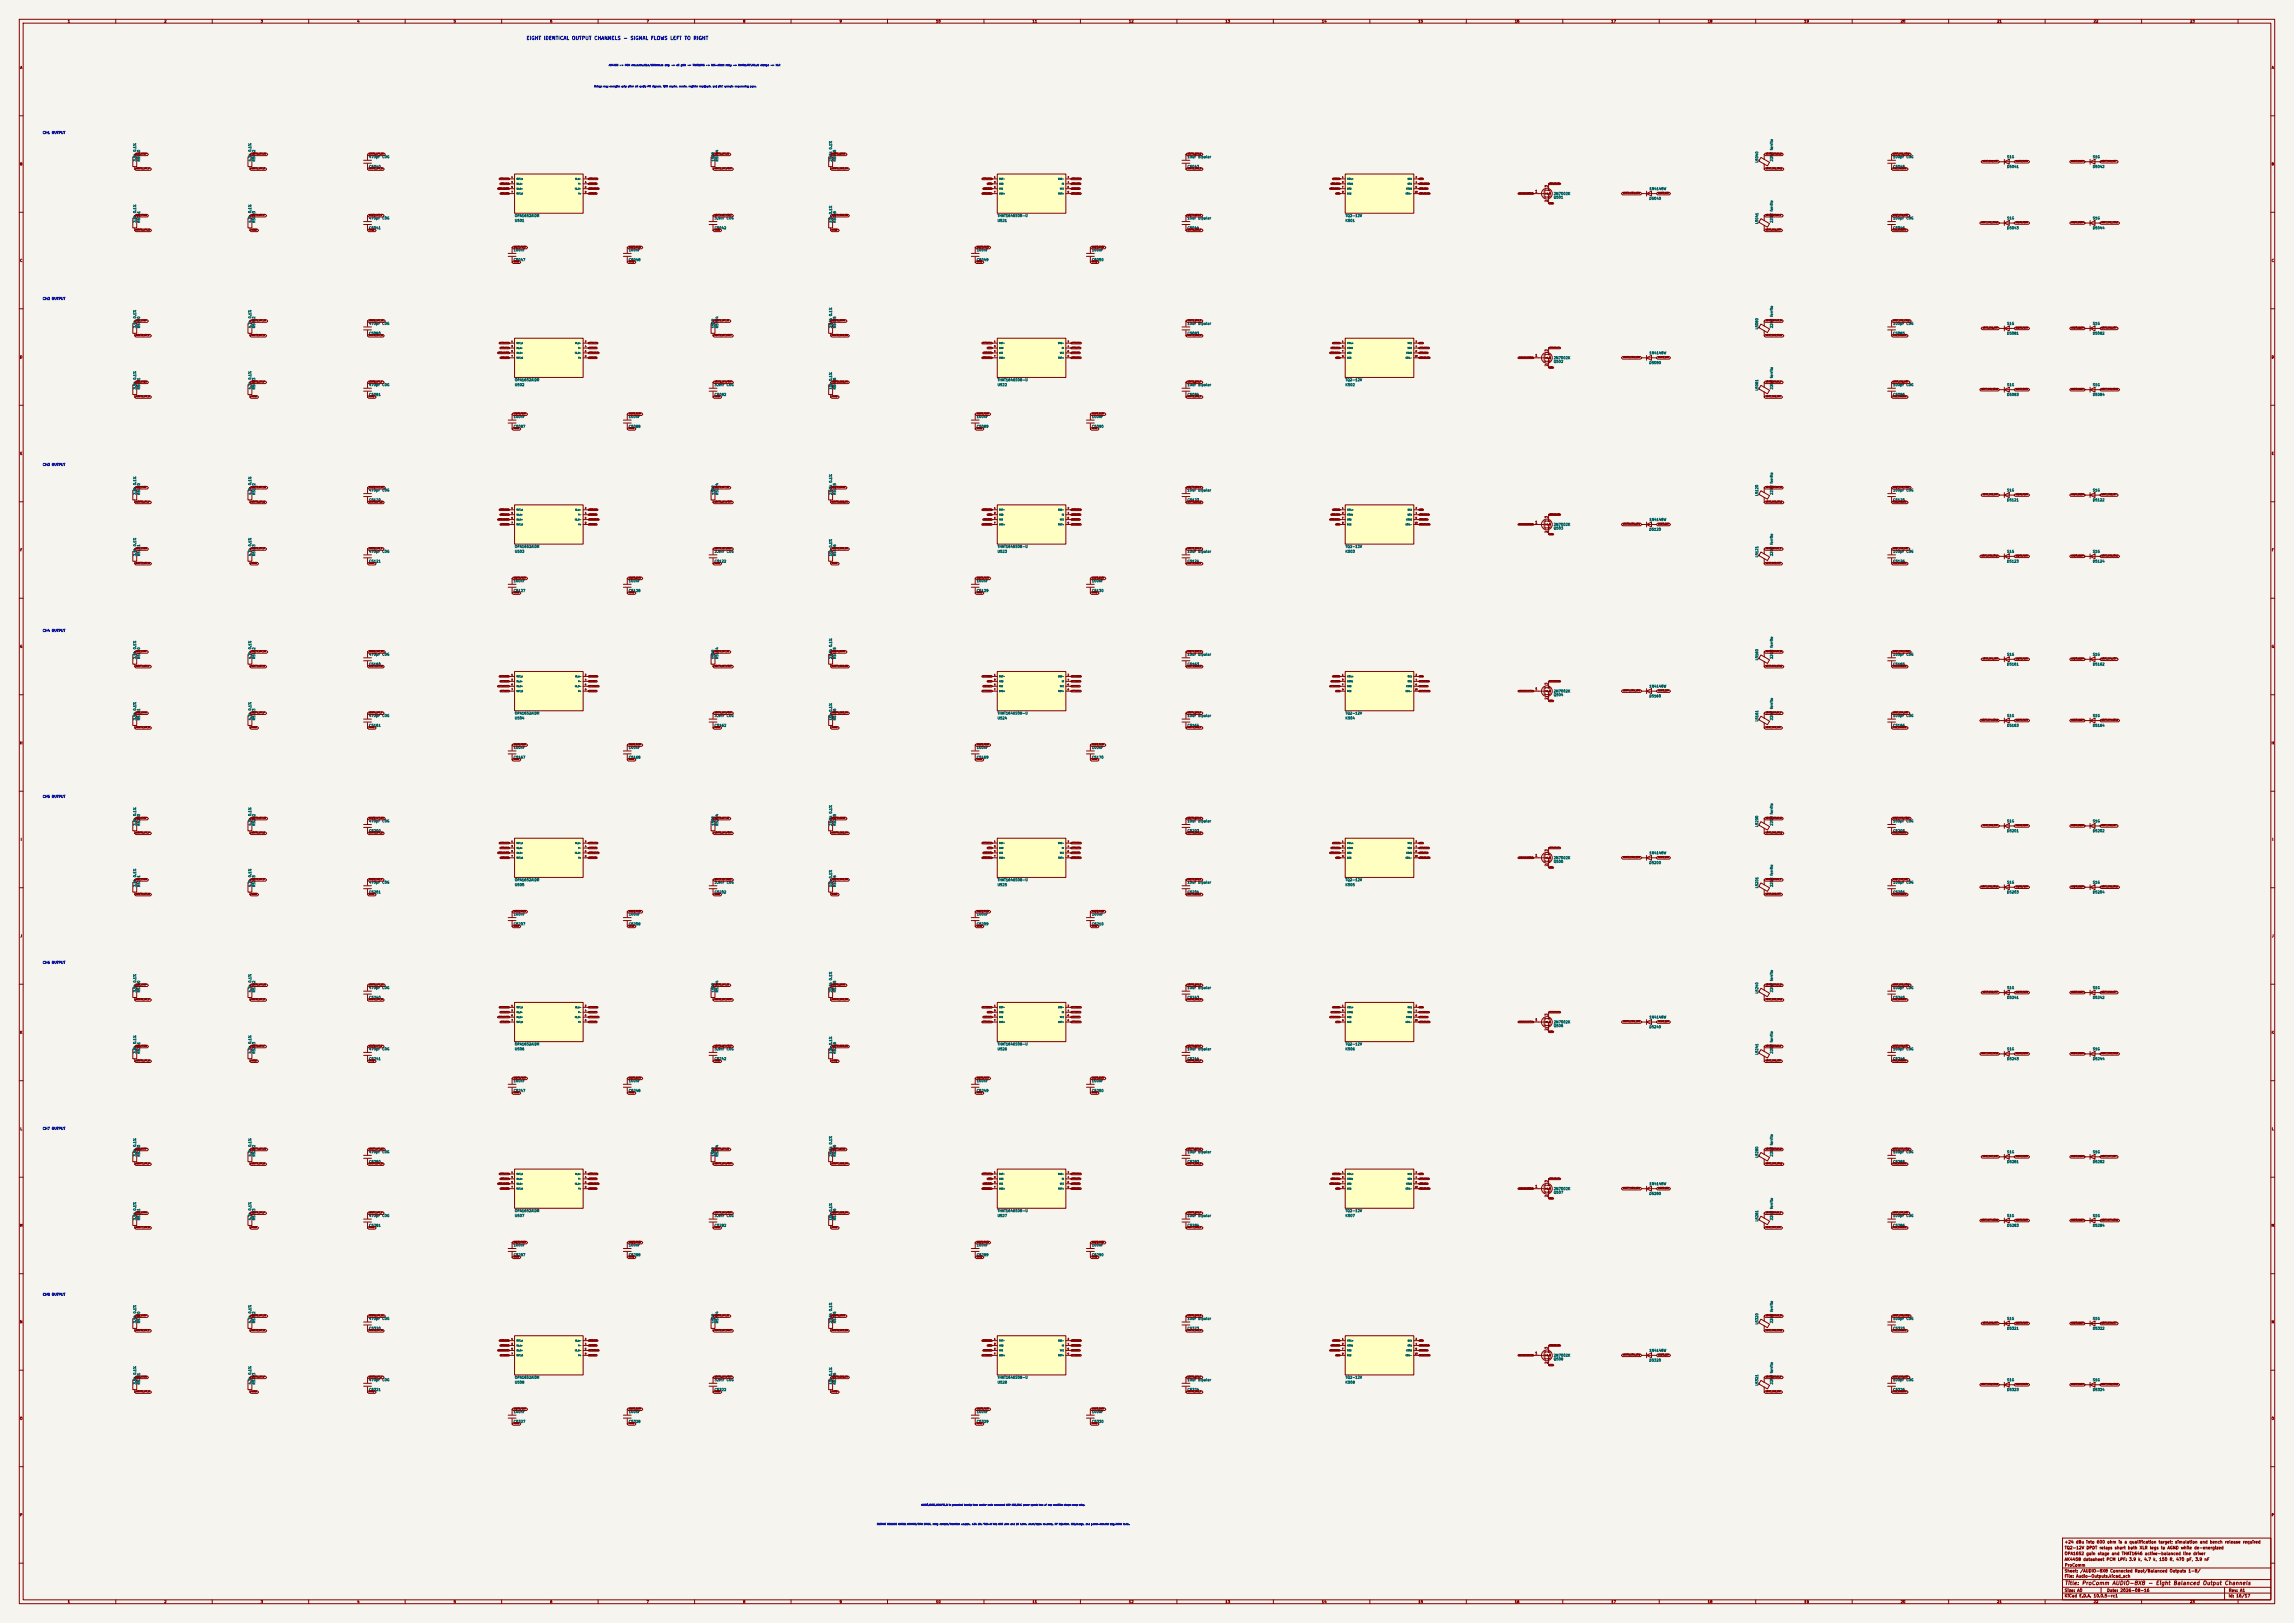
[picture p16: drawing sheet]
<svg xmlns="http://www.w3.org/2000/svg" width="1189mm" height="841mm" viewBox="0 0 1189 841" stroke-linecap="round" stroke-linejoin="round" font-family="sans-serif">
<defs><g id="words">
<text font-size="2" fill="#840000" x="1070" y="822">Title: ProComm AUDIO-8X8 - Eight Balanced Output Channels</text>
<text font-size="1.8" fill="#0000c2" x="273" y="21">EIGHT IDENTICAL OUTPUT CHANNELS - SIGNAL FLOWS LEFT TO RIGHT</text>
<g font-size="1.5" fill="#840000">
<text x="1070" y="803">TQ2-12V DPDT relays short both XLR legs to AGND while de-energized</text>
<text x="1070" y="800">+24 dBu into 600 ohm is a qualification target; simulation and bench release required</text>
<text x="1070" y="809">AK4458 datasheet PCM LPF: 3.9 k, 4.7 k, 150 R, 470 pF, 3.9 nF</text>
<text x="1070" y="806">OPA1652 gain stage and THAT1646 active-balanced line driver</text>
<text x="1070" y="815">Sheet: /AUDIO-8X8 Connected Root/Balanced Outputs 1-8/</text>
<text x="1070" y="812">ProComm</text>
<text x="1070" y="818">File: Audio-Outputs.kicad_sch</text>
<text x="1070" y="825">Size: A0</text>
<text x="1092" y="825">Date: 2026-08-16</text>
<text x="1155" y="825">Rev: A1</text>
<text x="1070" y="828">KiCad E.D.A. 10.0.5-rc1</text>
<text x="1155" y="828">Id: 16/17</text>
</g>
<g font-size="1.3" fill="#840000">
<text x="35" y="12">1</text>
<text x="85" y="12">2</text>
<text x="135" y="12">3</text>
<text x="185" y="12">4</text>
<text x="235" y="12">5</text>
<text x="285" y="12">6</text>
<text x="335" y="12">7</text>
<text x="385" y="12">8</text>
<text x="435" y="12">9</text>
<text x="485" y="12">10</text>
<text x="535" y="12">11</text>
<text x="585" y="12">12</text>
<text x="635" y="12">13</text>
<text x="685" y="12">14</text>
<text x="735" y="12">15</text>
<text x="785" y="12">16</text>
<text x="835" y="12">17</text>
<text x="885" y="12">18</text>
<text x="935" y="12">19</text>
<text x="985" y="12">20</text>
<text x="1035" y="12">21</text>
<text x="1085" y="12">22</text>
<text x="1135" y="12">23</text>
<text x="10" y="36">A</text>
<text x="1177" y="36">A</text>
<text x="10" y="86">B</text>
<text x="1177" y="86">B</text>
<text x="10" y="136">C</text>
<text x="1177" y="136">C</text>
<text x="10" y="186">D</text>
<text x="1177" y="186">D</text>
<text x="10" y="236">E</text>
<text x="1177" y="236">E</text>
<text x="10" y="286">F</text>
<text x="1177" y="286">F</text>
<text x="10" y="336">G</text>
<text x="1177" y="336">G</text>
<text x="10" y="386">H</text>
<text x="1177" y="386">H</text>
<text x="11" y="436">I</text>
<text x="1178" y="436">I</text>
<text x="10" y="486">J</text>
<text x="1177" y="486">J</text>
<text x="10" y="536">K</text>
<text x="1177" y="536">K</text>
<text x="10" y="586">L</text>
<text x="1177" y="586">L</text>
<text x="10" y="636">M</text>
<text x="1177" y="636">M</text>
<text x="10" y="686">N</text>
<text x="1177" y="686">N</text>
<text x="10" y="736">O</text>
<text x="1177" y="736">O</text>
<text x="10" y="786">P</text>
<text x="1177" y="786">P</text>
<text x="35" y="831">1</text>
<text x="85" y="831">2</text>
<text x="135" y="831">3</text>
<text x="185" y="831">4</text>
<text x="235" y="831">5</text>
<text x="285" y="831">6</text>
<text x="335" y="831">7</text>
<text x="385" y="831">8</text>
<text x="435" y="831">9</text>
<text x="485" y="831">10</text>
<text x="535" y="831">11</text>
<text x="585" y="831">12</text>
<text x="635" y="831">13</text>
<text x="685" y="831">14</text>
<text x="735" y="831">15</text>
<text x="785" y="831">16</text>
<text x="835" y="831">17</text>
<text x="885" y="831">18</text>
<text x="935" y="831">19</text>
<text x="985" y="831">20</text>
<text x="1035" y="831">21</text>
<text x="1085" y="831">22</text>
<text x="1135" y="831">23</text>
</g>
<g font-size="1.3" fill="#0000c2">
<text x="22" y="70">CH1 OUTPUT</text>
<text x="22" y="156">CH2 OUTPUT</text>
<text x="22" y="242">CH3 OUTPUT</text>
<text x="22" y="328">CH4 OUTPUT</text>
<text x="22" y="414">CH5 OUTPUT</text>
<text x="22" y="500">CH6 OUTPUT</text>
<text x="22" y="586">CH7 OUTPUT</text>
<text x="22" y="672">CH8 OUTPUT</text>
</g>
<g font-size="1.3" fill="#006464">
<text x="71" y="84" transform="rotate(-90 71 84)">3.9k</text>
<text x="71" y="79" transform="rotate(-90 71 79)">0.1%</text>
<text x="73" y="84" transform="rotate(-90 73 84)">R5040</text>
<text x="131" y="84" transform="rotate(-90 131 84)">4.7k</text>
<text x="131" y="79" transform="rotate(-90 131 79)">0.1%</text>
<text x="133" y="84" transform="rotate(-90 133 84)">R5042</text>
<text x="191" y="82">470pF C0G</text>
<text x="371" y="84" transform="rotate(-90 371 84)">150R</text>
<text x="373" y="84" transform="rotate(-90 373 84)">R5044</text>
<text x="431" y="84" transform="rotate(-90 431 84)">21.5k 0.1%</text>
<text x="434" y="84" transform="rotate(-90 434 84)">R5045</text>
<text x="615" y="82">10uF bipolar</text>
<text x="919" y="84" transform="rotate(-90 919 84)">220R ferrite</text>
<text x="981" y="82">100pF C0G</text>
<text x="1040" y="82">S1G</text>
<text x="1085" y="82">S1G</text>
<text x="191" y="87">C5040</text>
<text x="615" y="87">C5043</text>
<text x="912" y="84" transform="rotate(-90 912 84)">L5040</text>
<text x="981" y="87">C5045</text>
<text x="1040" y="87">D5041</text>
<text x="1085" y="87">D5042</text>
<text x="805" y="101">2N7002K</text>
<text x="855" y="99">1N4148W</text>
<text x="805" y="103">Q501</text>
<text x="855" y="104">D5040</text>
<text x="71" y="111" transform="rotate(-90 71 111)">0.1%</text>
<text x="131" y="111" transform="rotate(-90 131 111)">0.1%</text>
<text x="191" y="114">470pF C0G</text>
<text x="267" y="113">OPA1652AIDR</text>
<text x="370" y="114">3.9nF C0G</text>
<text x="517" y="113">THAT1646S08-U</text>
<text x="615" y="114">10uF bipolar</text>
<text x="697" y="113">TQ2-12V</text>
<text x="981" y="114">100pF C0G</text>
<text x="1040" y="114">S1G</text>
<text x="1085" y="114">S1G</text>
<text x="71" y="116" transform="rotate(-90 71 116)">3.9k</text>
<text x="73" y="116" transform="rotate(-90 73 116)">R5041</text>
<text x="131" y="116" transform="rotate(-90 131 116)">4.7k</text>
<text x="133" y="116" transform="rotate(-90 133 116)">R5043</text>
<text x="191" y="119">C5041</text>
<text x="267" y="115">U501</text>
<text x="370" y="119">C5042</text>
<text x="431" y="116" transform="rotate(-90 431 116)">10k 0.1%</text>
<text x="434" y="116" transform="rotate(-90 434 116)">R5046</text>
<text x="517" y="115">U521</text>
<text x="615" y="119">C5044</text>
<text x="697" y="115">K501</text>
<text x="912" y="116" transform="rotate(-90 912 116)">L5041</text>
<text x="919" y="116" transform="rotate(-90 919 116)">220R ferrite</text>
<text x="981" y="119">C5046</text>
<text x="1040" y="119">D5043</text>
<text x="1085" y="119">D5044</text>
<text x="266" y="131">100nF</text>
<text x="326" y="131">100nF</text>
<text x="506" y="131">100nF</text>
<text x="566" y="131">100nF</text>
<text x="266" y="136">C5047</text>
<text x="326" y="136">C5048</text>
<text x="506" y="136">C5049</text>
<text x="566" y="136">C5050</text>
<text x="71" y="165" transform="rotate(-90 71 165)">0.1%</text>
<text x="131" y="165" transform="rotate(-90 131 165)">0.1%</text>
<text x="71" y="170" transform="rotate(-90 71 170)">3.9k</text>
<text x="73" y="170" transform="rotate(-90 73 170)">R5080</text>
<text x="131" y="170" transform="rotate(-90 131 170)">4.7k</text>
<text x="133" y="170" transform="rotate(-90 133 170)">R5082</text>
<text x="191" y="174">C5080</text>
<text x="191" y="169">470pF C0G</text>
<text x="371" y="170" transform="rotate(-90 371 170)">150R</text>
<text x="373" y="170" transform="rotate(-90 373 170)">R5084</text>
<text x="431" y="170" transform="rotate(-90 431 170)">21.5k 0.1%</text>
<text x="434" y="170" transform="rotate(-90 434 170)">R5085</text>
<text x="615" y="174">C5083</text>
<text x="615" y="169">10uF bipolar</text>
<text x="912" y="171" transform="rotate(-90 912 171)">L5080</text>
<text x="919" y="170" transform="rotate(-90 919 170)">220R ferrite</text>
<text x="981" y="174">C5085</text>
<text x="981" y="169">100pF C0G</text>
<text x="1040" y="174">D5081</text>
<text x="1040" y="169">S1G</text>
<text x="1085" y="174">D5082</text>
<text x="1085" y="169">S1G</text>
<text x="855" y="184">1N4148W</text>
<text x="805" y="188">Q502</text>
<text x="805" y="186">2N7002K</text>
<text x="855" y="189">D5080</text>
<text x="71" y="197" transform="rotate(-90 71 197)">0.1%</text>
<text x="131" y="197" transform="rotate(-90 131 197)">0.1%</text>
<text x="267" y="198">OPA1652AIDR</text>
<text x="517" y="198">THAT1646S08-U</text>
<text x="697" y="198">TQ2-12V</text>
<text x="71" y="202" transform="rotate(-90 71 202)">3.9k</text>
<text x="73" y="202" transform="rotate(-90 73 202)">R5081</text>
<text x="131" y="202" transform="rotate(-90 131 202)">4.7k</text>
<text x="133" y="202" transform="rotate(-90 133 202)">R5083</text>
<text x="191" y="200">470pF C0G</text>
<text x="267" y="200">U502</text>
<text x="370" y="200">3.9nF C0G</text>
<text x="431" y="202" transform="rotate(-90 431 202)">10k 0.1%</text>
<text x="434" y="202" transform="rotate(-90 434 202)">R5086</text>
<text x="517" y="200">U522</text>
<text x="615" y="200">10uF bipolar</text>
<text x="697" y="200">K502</text>
<text x="912" y="203" transform="rotate(-90 912 203)">L5081</text>
<text x="919" y="202" transform="rotate(-90 919 202)">220R ferrite</text>
<text x="981" y="200">100pF C0G</text>
<text x="1040" y="200">S1G</text>
<text x="1085" y="200">S1G</text>
<text x="191" y="205">C5081</text>
<text x="370" y="205">C5082</text>
<text x="615" y="205">C5084</text>
<text x="981" y="205">C5086</text>
<text x="1040" y="205">D5083</text>
<text x="1085" y="205">D5084</text>
<text x="266" y="222">C5087</text>
<text x="266" y="217">100nF</text>
<text x="326" y="222">C5088</text>
<text x="326" y="217">100nF</text>
<text x="506" y="222">C5089</text>
<text x="506" y="217">100nF</text>
<text x="566" y="222">C5090</text>
<text x="566" y="217">100nF</text>
<text x="71" y="252" transform="rotate(-90 71 252)">0.1%</text>
<text x="131" y="252" transform="rotate(-90 131 252)">0.1%</text>
<text x="71" y="257" transform="rotate(-90 71 257)">3.9k</text>
<text x="73" y="257" transform="rotate(-90 73 257)">R5120</text>
<text x="131" y="257" transform="rotate(-90 131 257)">4.7k</text>
<text x="133" y="257" transform="rotate(-90 133 257)">R5122</text>
<text x="191" y="255">470pF C0G</text>
<text x="371" y="257" transform="rotate(-90 371 257)">150R</text>
<text x="373" y="257" transform="rotate(-90 373 257)">R5124</text>
<text x="431" y="257" transform="rotate(-90 431 257)">21.5k 0.1%</text>
<text x="434" y="257" transform="rotate(-90 434 257)">R5125</text>
<text x="615" y="255">10uF bipolar</text>
<text x="912" y="257" transform="rotate(-90 912 257)">L5120</text>
<text x="919" y="257" transform="rotate(-90 919 257)">220R ferrite</text>
<text x="981" y="255">100pF C0G</text>
<text x="1040" y="255">S1G</text>
<text x="1085" y="255">S1G</text>
<text x="191" y="260">C5120</text>
<text x="615" y="260">C5123</text>
<text x="981" y="260">C5125</text>
<text x="1040" y="260">D5121</text>
<text x="1085" y="260">D5122</text>
<text x="805" y="275">Q503</text>
<text x="805" y="273">2N7002K</text>
<text x="855" y="275">D5120</text>
<text x="855" y="270">1N4148W</text>
<text x="71" y="283" transform="rotate(-90 71 283)">0.1%</text>
<text x="131" y="283" transform="rotate(-90 131 283)">0.1%</text>
<text x="191" y="287">470pF C0G</text>
<text x="267" y="287">U503</text>
<text x="267" y="284">OPA1652AIDR</text>
<text x="370" y="287">3.9nF C0G</text>
<text x="517" y="287">U523</text>
<text x="517" y="284">THAT1646S08-U</text>
<text x="615" y="287">10uF bipolar</text>
<text x="697" y="287">K503</text>
<text x="697" y="284">TQ2-12V</text>
<text x="981" y="287">100pF C0G</text>
<text x="1040" y="287">S1G</text>
<text x="1085" y="287">S1G</text>
<text x="71" y="288" transform="rotate(-90 71 288)">3.9k</text>
<text x="73" y="288" transform="rotate(-90 73 288)">R5121</text>
<text x="131" y="288" transform="rotate(-90 131 288)">4.7k</text>
<text x="133" y="288" transform="rotate(-90 133 288)">R5123</text>
<text x="191" y="292">C5121</text>
<text x="370" y="292">C5122</text>
<text x="431" y="288" transform="rotate(-90 431 288)">10k 0.1%</text>
<text x="434" y="288" transform="rotate(-90 434 288)">R5126</text>
<text x="615" y="292">C5124</text>
<text x="912" y="289" transform="rotate(-90 912 289)">L5121</text>
<text x="919" y="288" transform="rotate(-90 919 288)">220R ferrite</text>
<text x="981" y="292">C5126</text>
<text x="1040" y="292">D5123</text>
<text x="1085" y="292">D5124</text>
<text x="266" y="302">100nF</text>
<text x="326" y="302">100nF</text>
<text x="506" y="302">100nF</text>
<text x="566" y="302">100nF</text>
<text x="266" y="307">C5127</text>
<text x="326" y="307">C5128</text>
<text x="506" y="307">C5129</text>
<text x="566" y="307">C5130</text>
<text x="71" y="342" transform="rotate(-90 71 342)">3.9k</text>
<text x="71" y="337" transform="rotate(-90 71 337)">0.1%</text>
<text x="73" y="342" transform="rotate(-90 73 342)">R5160</text>
<text x="131" y="342" transform="rotate(-90 131 342)">4.7k</text>
<text x="131" y="337" transform="rotate(-90 131 337)">0.1%</text>
<text x="133" y="342" transform="rotate(-90 133 342)">R5162</text>
<text x="191" y="340">470pF C0G</text>
<text x="371" y="342" transform="rotate(-90 371 342)">150R</text>
<text x="373" y="342" transform="rotate(-90 373 342)">R5164</text>
<text x="431" y="342" transform="rotate(-90 431 342)">21.5k 0.1%</text>
<text x="434" y="342" transform="rotate(-90 434 342)">R5165</text>
<text x="615" y="340">10uF bipolar</text>
<text x="919" y="342" transform="rotate(-90 919 342)">220R ferrite</text>
<text x="981" y="340">100pF C0G</text>
<text x="1040" y="340">S1G</text>
<text x="1085" y="340">S1G</text>
<text x="191" y="345">C5160</text>
<text x="615" y="345">C5163</text>
<text x="912" y="342" transform="rotate(-90 912 342)">L5160</text>
<text x="981" y="345">C5165</text>
<text x="1040" y="345">D5161</text>
<text x="1085" y="345">D5162</text>
<text x="805" y="359">2N7002K</text>
<text x="855" y="357">1N4148W</text>
<text x="805" y="361">Q504</text>
<text x="855" y="362">D5160</text>
<text x="71" y="368" transform="rotate(-90 71 368)">0.1%</text>
<text x="131" y="368" transform="rotate(-90 131 368)">0.1%</text>
<text x="191" y="372">470pF C0G</text>
<text x="267" y="371">OPA1652AIDR</text>
<text x="370" y="372">3.9nF C0G</text>
<text x="517" y="371">THAT1646S08-U</text>
<text x="615" y="372">10uF bipolar</text>
<text x="697" y="371">TQ2-12V</text>
<text x="981" y="372">100pF C0G</text>
<text x="1040" y="372">S1G</text>
<text x="1085" y="372">S1G</text>
<text x="71" y="373" transform="rotate(-90 71 373)">3.9k</text>
<text x="73" y="373" transform="rotate(-90 73 373)">R5161</text>
<text x="131" y="373" transform="rotate(-90 131 373)">4.7k</text>
<text x="133" y="373" transform="rotate(-90 133 373)">R5163</text>
<text x="191" y="377">C5161</text>
<text x="267" y="373">U504</text>
<text x="370" y="377">C5162</text>
<text x="431" y="373" transform="rotate(-90 431 373)">10k 0.1%</text>
<text x="434" y="373" transform="rotate(-90 434 373)">R5166</text>
<text x="517" y="373">U524</text>
<text x="615" y="377">C5164</text>
<text x="697" y="373">K504</text>
<text x="912" y="374" transform="rotate(-90 912 374)">L5161</text>
<text x="919" y="373" transform="rotate(-90 919 373)">220R ferrite</text>
<text x="981" y="377">C5166</text>
<text x="1040" y="377">D5163</text>
<text x="1085" y="377">D5164</text>
<text x="266" y="388">100nF</text>
<text x="326" y="388">100nF</text>
<text x="506" y="388">100nF</text>
<text x="566" y="388">100nF</text>
<text x="266" y="393">C5167</text>
<text x="326" y="393">C5168</text>
<text x="506" y="393">C5169</text>
<text x="566" y="393">C5170</text>
<text x="71" y="423" transform="rotate(-90 71 423)">0.1%</text>
<text x="131" y="423" transform="rotate(-90 131 423)">0.1%</text>
<text x="71" y="428" transform="rotate(-90 71 428)">3.9k</text>
<text x="73" y="428" transform="rotate(-90 73 428)">R5200</text>
<text x="131" y="428" transform="rotate(-90 131 428)">4.7k</text>
<text x="133" y="428" transform="rotate(-90 133 428)">R5202</text>
<text x="191" y="431">C5200</text>
<text x="191" y="426">470pF C0G</text>
<text x="371" y="428" transform="rotate(-90 371 428)">150R</text>
<text x="373" y="428" transform="rotate(-90 373 428)">R5204</text>
<text x="431" y="428" transform="rotate(-90 431 428)">21.5k 0.1%</text>
<text x="434" y="428" transform="rotate(-90 434 428)">R5205</text>
<text x="615" y="431">C5203</text>
<text x="615" y="426">10uF bipolar</text>
<text x="912" y="429" transform="rotate(-90 912 429)">L5200</text>
<text x="919" y="428" transform="rotate(-90 919 428)">220R ferrite</text>
<text x="981" y="431">C5205</text>
<text x="981" y="426">100pF C0G</text>
<text x="1040" y="431">D5201</text>
<text x="1040" y="426">S1G</text>
<text x="1085" y="431">D5202</text>
<text x="1085" y="426">S1G</text>
<text x="855" y="443">1N4148W</text>
<text x="805" y="447">Q505</text>
<text x="805" y="445">2N7002K</text>
<text x="855" y="448">D5200</text>
<text x="71" y="455" transform="rotate(-90 71 455)">0.1%</text>
<text x="131" y="455" transform="rotate(-90 131 455)">0.1%</text>
<text x="71" y="460" transform="rotate(-90 71 460)">3.9k</text>
<text x="73" y="460" transform="rotate(-90 73 460)">R5201</text>
<text x="131" y="460" transform="rotate(-90 131 460)">4.7k</text>
<text x="133" y="460" transform="rotate(-90 133 460)">R5203</text>
<text x="191" y="458">470pF C0G</text>
<text x="267" y="459">U505</text>
<text x="267" y="457">OPA1652AIDR</text>
<text x="370" y="458">3.9nF C0G</text>
<text x="431" y="460" transform="rotate(-90 431 460)">10k 0.1%</text>
<text x="434" y="460" transform="rotate(-90 434 460)">R5206</text>
<text x="517" y="459">U525</text>
<text x="517" y="457">THAT1646S08-U</text>
<text x="615" y="458">10uF bipolar</text>
<text x="697" y="459">K505</text>
<text x="697" y="457">TQ2-12V</text>
<text x="912" y="460" transform="rotate(-90 912 460)">L5201</text>
<text x="919" y="460" transform="rotate(-90 919 460)">220R ferrite</text>
<text x="981" y="458">100pF C0G</text>
<text x="1040" y="458">S1G</text>
<text x="1085" y="458">S1G</text>
<text x="191" y="463">C5201</text>
<text x="370" y="463">C5202</text>
<text x="615" y="463">C5204</text>
<text x="981" y="463">C5206</text>
<text x="1040" y="463">D5203</text>
<text x="1085" y="463">D5204</text>
<text x="266" y="480">C5207</text>
<text x="266" y="475">100nF</text>
<text x="326" y="480">C5208</text>
<text x="326" y="475">100nF</text>
<text x="506" y="480">C5209</text>
<text x="506" y="475">100nF</text>
<text x="566" y="480">C5210</text>
<text x="566" y="475">100nF</text>
<text x="71" y="509" transform="rotate(-90 71 509)">0.1%</text>
<text x="131" y="509" transform="rotate(-90 131 509)">0.1%</text>
<text x="71" y="514" transform="rotate(-90 71 514)">3.9k</text>
<text x="73" y="514" transform="rotate(-90 73 514)">R5240</text>
<text x="131" y="514" transform="rotate(-90 131 514)">4.7k</text>
<text x="133" y="514" transform="rotate(-90 133 514)">R5242</text>
<text x="191" y="513">470pF C0G</text>
<text x="371" y="514" transform="rotate(-90 371 514)">150R</text>
<text x="373" y="514" transform="rotate(-90 373 514)">R5244</text>
<text x="431" y="514" transform="rotate(-90 431 514)">21.5k 0.1%</text>
<text x="434" y="514" transform="rotate(-90 434 514)">R5245</text>
<text x="615" y="513">10uF bipolar</text>
<text x="912" y="515" transform="rotate(-90 912 515)">L5240</text>
<text x="919" y="514" transform="rotate(-90 919 514)">220R ferrite</text>
<text x="981" y="513">100pF C0G</text>
<text x="1040" y="513">S1G</text>
<text x="1085" y="513">S1G</text>
<text x="191" y="518">C5240</text>
<text x="615" y="518">C5243</text>
<text x="981" y="518">C5245</text>
<text x="1040" y="518">D5241</text>
<text x="1085" y="518">D5242</text>
<text x="805" y="532">Q506</text>
<text x="805" y="531">2N7002K</text>
<text x="855" y="533">D5240</text>
<text x="855" y="528">1N4148W</text>
<text x="71" y="541" transform="rotate(-90 71 541)">0.1%</text>
<text x="131" y="541" transform="rotate(-90 131 541)">0.1%</text>
<text x="191" y="545">470pF C0G</text>
<text x="267" y="545">U506</text>
<text x="267" y="542">OPA1652AIDR</text>
<text x="370" y="545">3.9nF C0G</text>
<text x="517" y="545">U526</text>
<text x="517" y="542">THAT1646S08-U</text>
<text x="615" y="545">10uF bipolar</text>
<text x="697" y="545">K506</text>
<text x="697" y="542">TQ2-12V</text>
<text x="981" y="545">100pF C0G</text>
<text x="1040" y="545">S1G</text>
<text x="1085" y="545">S1G</text>
<text x="71" y="546" transform="rotate(-90 71 546)">3.9k</text>
<text x="73" y="546" transform="rotate(-90 73 546)">R5241</text>
<text x="131" y="546" transform="rotate(-90 131 546)">4.7k</text>
<text x="133" y="546" transform="rotate(-90 133 546)">R5243</text>
<text x="191" y="550">C5241</text>
<text x="370" y="550">C5242</text>
<text x="431" y="546" transform="rotate(-90 431 546)">10k 0.1%</text>
<text x="434" y="546" transform="rotate(-90 434 546)">R5246</text>
<text x="615" y="550">C5244</text>
<text x="912" y="547" transform="rotate(-90 912 547)">L5241</text>
<text x="919" y="546" transform="rotate(-90 919 546)">220R ferrite</text>
<text x="981" y="550">C5246</text>
<text x="1040" y="550">D5243</text>
<text x="1085" y="550">D5244</text>
<text x="266" y="561">100nF</text>
<text x="326" y="561">100nF</text>
<text x="506" y="561">100nF</text>
<text x="566" y="561">100nF</text>
<text x="266" y="566">C5247</text>
<text x="326" y="566">C5248</text>
<text x="506" y="566">C5249</text>
<text x="566" y="566">C5250</text>
<text x="71" y="599" transform="rotate(-90 71 599)">3.9k</text>
<text x="71" y="594" transform="rotate(-90 71 594)">0.1%</text>
<text x="73" y="599" transform="rotate(-90 73 599)">R5280</text>
<text x="131" y="599" transform="rotate(-90 131 599)">4.7k</text>
<text x="131" y="594" transform="rotate(-90 131 594)">0.1%</text>
<text x="133" y="599" transform="rotate(-90 133 599)">R5282</text>
<text x="191" y="598">470pF C0G</text>
<text x="371" y="599" transform="rotate(-90 371 599)">150R</text>
<text x="373" y="599" transform="rotate(-90 373 599)">R5284</text>
<text x="431" y="599" transform="rotate(-90 431 599)">21.5k 0.1%</text>
<text x="434" y="599" transform="rotate(-90 434 599)">R5285</text>
<text x="615" y="598">10uF bipolar</text>
<text x="919" y="599" transform="rotate(-90 919 599)">220R ferrite</text>
<text x="981" y="598">100pF C0G</text>
<text x="1040" y="598">S1G</text>
<text x="1085" y="598">S1G</text>
<text x="191" y="603">C5280</text>
<text x="615" y="603">C5283</text>
<text x="912" y="600" transform="rotate(-90 912 600)">L5280</text>
<text x="981" y="603">C5285</text>
<text x="1040" y="603">D5281</text>
<text x="1085" y="603">D5282</text>
<text x="805" y="617">2N7002K</text>
<text x="855" y="614">1N4148W</text>
<text x="805" y="619">Q507</text>
<text x="855" y="619">D5280</text>
<text x="71" y="627" transform="rotate(-90 71 627)">0.1%</text>
<text x="131" y="627" transform="rotate(-90 131 627)">0.1%</text>
<text x="267" y="628">OPA1652AIDR</text>
<text x="517" y="628">THAT1646S08-U</text>
<text x="697" y="628">TQ2-12V</text>
<text x="71" y="632" transform="rotate(-90 71 632)">3.9k</text>
<text x="73" y="632" transform="rotate(-90 73 632)">R5281</text>
<text x="131" y="632" transform="rotate(-90 131 632)">4.7k</text>
<text x="133" y="632" transform="rotate(-90 133 632)">R5283</text>
<text x="191" y="636">C5281</text>
<text x="191" y="631">470pF C0G</text>
<text x="267" y="631">U507</text>
<text x="370" y="636">C5282</text>
<text x="370" y="631">3.9nF C0G</text>
<text x="431" y="632" transform="rotate(-90 431 632)">10k 0.1%</text>
<text x="434" y="632" transform="rotate(-90 434 632)">R5286</text>
<text x="517" y="631">U527</text>
<text x="615" y="636">C5284</text>
<text x="615" y="631">10uF bipolar</text>
<text x="697" y="631">K507</text>
<text x="912" y="633" transform="rotate(-90 912 633)">L5281</text>
<text x="919" y="632" transform="rotate(-90 919 632)">220R ferrite</text>
<text x="981" y="636">C5286</text>
<text x="981" y="631">100pF C0G</text>
<text x="1040" y="636">D5283</text>
<text x="1040" y="631">S1G</text>
<text x="1085" y="636">D5284</text>
<text x="1085" y="631">S1G</text>
<text x="266" y="646">100nF</text>
<text x="326" y="646">100nF</text>
<text x="506" y="646">100nF</text>
<text x="566" y="646">100nF</text>
<text x="266" y="651">C5287</text>
<text x="326" y="651">C5288</text>
<text x="506" y="651">C5289</text>
<text x="566" y="651">C5290</text>
<text x="71" y="681" transform="rotate(-90 71 681)">0.1%</text>
<text x="131" y="681" transform="rotate(-90 131 681)">0.1%</text>
<text x="71" y="686" transform="rotate(-90 71 686)">3.9k</text>
<text x="73" y="686" transform="rotate(-90 73 686)">R5320</text>
<text x="131" y="686" transform="rotate(-90 131 686)">4.7k</text>
<text x="133" y="686" transform="rotate(-90 133 686)">R5322</text>
<text x="191" y="689">C5320</text>
<text x="191" y="684">470pF C0G</text>
<text x="371" y="686" transform="rotate(-90 371 686)">150R</text>
<text x="373" y="686" transform="rotate(-90 373 686)">R5324</text>
<text x="431" y="686" transform="rotate(-90 431 686)">21.5k 0.1%</text>
<text x="434" y="686" transform="rotate(-90 434 686)">R5325</text>
<text x="615" y="689">C5323</text>
<text x="615" y="684">10uF bipolar</text>
<text x="912" y="686" transform="rotate(-90 912 686)">L5320</text>
<text x="919" y="686" transform="rotate(-90 919 686)">220R ferrite</text>
<text x="981" y="689">C5325</text>
<text x="981" y="684">100pF C0G</text>
<text x="1040" y="689">D5321</text>
<text x="1040" y="684">S1G</text>
<text x="1085" y="689">D5322</text>
<text x="1085" y="684">S1G</text>
<text x="855" y="701">1N4148W</text>
<text x="805" y="705">Q508</text>
<text x="805" y="703">2N7002K</text>
<text x="855" y="706">D5320</text>
<text x="71" y="713" transform="rotate(-90 71 713)">0.1%</text>
<text x="131" y="713" transform="rotate(-90 131 713)">0.1%</text>
<text x="71" y="718" transform="rotate(-90 71 718)">3.9k</text>
<text x="73" y="718" transform="rotate(-90 73 718)">R5321</text>
<text x="131" y="718" transform="rotate(-90 131 718)">4.7k</text>
<text x="133" y="718" transform="rotate(-90 133 718)">R5323</text>
<text x="191" y="716">470pF C0G</text>
<text x="267" y="717">U508</text>
<text x="267" y="715">OPA1652AIDR</text>
<text x="370" y="716">3.9nF C0G</text>
<text x="431" y="718" transform="rotate(-90 431 718)">10k 0.1%</text>
<text x="434" y="718" transform="rotate(-90 434 718)">R5326</text>
<text x="517" y="717">U528</text>
<text x="517" y="715">THAT1646S08-U</text>
<text x="615" y="716">10uF bipolar</text>
<text x="697" y="717">K508</text>
<text x="697" y="715">TQ2-12V</text>
<text x="912" y="718" transform="rotate(-90 912 718)">L5321</text>
<text x="919" y="718" transform="rotate(-90 919 718)">220R ferrite</text>
<text x="981" y="716">100pF C0G</text>
<text x="1040" y="716">S1G</text>
<text x="1085" y="716">S1G</text>
<text x="191" y="721">C5321</text>
<text x="370" y="721">C5322</text>
<text x="615" y="721">C5324</text>
<text x="981" y="721">C5326</text>
<text x="1040" y="721">D5323</text>
<text x="1085" y="721">D5324</text>
<text x="266" y="738">C5327</text>
<text x="266" y="732">100nF</text>
<text x="326" y="738">C5328</text>
<text x="326" y="732">100nF</text>
<text x="506" y="738">C5329</text>
<text x="506" y="732">100nF</text>
<text x="566" y="738">C5330</text>
<text x="566" y="732">100nF</text>
</g>
<g font-size="1.3" fill="#a90000">
<text x="796" y="100">1</text>
<text x="802" y="97" transform="rotate(-90 802 97)">3</text>
<text x="802" y="105" transform="rotate(-90 802 105)">2</text>
<text x="796" y="185">1</text>
<text x="802" y="182" transform="rotate(-90 802 182)">3</text>
<text x="802" y="190" transform="rotate(-90 802 190)">2</text>
<text x="802" y="269" transform="rotate(-90 802 269)">3</text>
<text x="796" y="272">1</text>
<text x="802" y="276" transform="rotate(-90 802 276)">2</text>
<text x="796" y="358">1</text>
<text x="802" y="355" transform="rotate(-90 802 355)">3</text>
<text x="802" y="363" transform="rotate(-90 802 363)">2</text>
<text x="802" y="441" transform="rotate(-90 802 441)">3</text>
<text x="796" y="444">1</text>
<text x="802" y="449" transform="rotate(-90 802 449)">2</text>
<text x="802" y="527" transform="rotate(-90 802 527)">3</text>
<text x="796" y="529">1</text>
<text x="802" y="534" transform="rotate(-90 802 534)">2</text>
<text x="796" y="616">1</text>
<text x="802" y="613" transform="rotate(-90 802 613)">3</text>
<text x="802" y="620" transform="rotate(-90 802 620)">2</text>
<text x="802" y="699" transform="rotate(-90 802 699)">3</text>
<text x="796" y="702">1</text>
<text x="802" y="707" transform="rotate(-90 802 707)">2</text>
</g>
<g font-size=".9" fill="#0000c2">
<text x="315" y="34">AK4458 -&gt; PCM reconstruction/difference amp -&gt; x3 gain -&gt; THAT1646 -&gt; fail-silent relay -&gt; ferrite/RFI/fault clamps -&gt; XLR</text>
<text x="308" y="45">Relays may energize only after all audio PG signals, TDM clocks, resets, register readback, and DAC unmute sequencing pass.</text>
</g>
<g font-size=".8" fill="#0000c2">
<text x="478" y="780">AUDIO_SAFE_UNMUTE_N is generated locally from carrier mute command AND ADC/DAC power-good; loss of any condition drops every relay.</text>
<text x="454" y="790">OUTPUT RELEASE GATES: AK4458/OPA SPICE, relay sample/insertion coupon, +24 dBu THD+N into 600 ohm and 10 kohm, short/open recovery, RF injection, ESD/surge, and power-transfer pop/click tests.</text>
</g>
<g font-size=".7" fill="#840000">
<text x="71" y="80">DAC_CH1P</text>
<text x="130" y="80">AOUT1_LPF_SE</text>
<text x="191" y="80">AOUT1_LPF_SE</text>
<text x="370" y="80">AOUT1_LPF_SE</text>
<text x="431" y="80">AOUT1_DRIVE</text>
<text x="615" y="80">AOUT1_DRV_N</text>
<text x="915" y="80">AOUT1_RELAY_N</text>
<text x="981" y="80">AOUT_CH1_COLD</text>
<text x="1028" y="84">AOUT_CH1_HOT</text>
<text x="1045" y="84">AUDIO_P15V</text>
<text x="1074" y="84">AUDIO_N15V</text>
<text x="1089" y="84">AOUT_CH1_HOT</text>
<text x="71" y="88">AOUT1_LPF_P</text>
<text x="130" y="88">AOUT1_LPF_N</text>
<text x="191" y="88">AOUT1_LPF_N</text>
<text x="370" y="88">AOUT1_LPF_POST</text>
<text x="431" y="88">AOUT1_GAIN_FB</text>
<text x="615" y="88">AOUT1_SNS_N</text>
<text x="915" y="88">AOUT_CH1_COLD</text>
<text x="981" y="88">XLR_CHASSIS</text>
<text x="841" y="100">AOUT1_COIL_LOW</text>
<text x="859" y="100">AUDIO_12V</text>
<text x="71" y="112">DAC_CH1N</text>
<text x="130" y="112">AOUT1_LPF_P</text>
<text x="191" y="112">AOUT1_LPF_P</text>
<text x="370" y="112">AOUT1_LPF_POST</text>
<text x="431" y="112">AOUT1_GAIN_FB</text>
<text x="615" y="112">AOUT1_DRV_P</text>
<text x="915" y="112">AOUT1_RELAY_P</text>
<text x="981" y="112">AOUT_CH1_HOT</text>
<text x="71" y="120">AOUT1_LPF_N</text>
<text x="130" y="120">AGND</text>
<text x="191" y="120">AGND</text>
<text x="370" y="120">AGND</text>
<text x="431" y="120">AGND</text>
<text x="615" y="120">AOUT1_SNS_P</text>
<text x="915" y="120">AOUT_CH1_HOT</text>
<text x="981" y="120">XLR_CHASSIS</text>
<text x="1027" y="116">AOUT_CH1_COLD</text>
<text x="1045" y="116">AUDIO_P15V</text>
<text x="1074" y="116">AUDIO_N15V</text>
<text x="1089" y="116">AOUT_CH1_COLD</text>
<text x="266" y="128">AUDIO_P15V</text>
<text x="326" y="128">AUDIO_N15V</text>
<text x="506" y="128">AUDIO_P15V</text>
<text x="566" y="128">AUDIO_N15V</text>
<text x="266" y="136">AGND</text>
<text x="326" y="136">AGND</text>
<text x="506" y="136">AGND</text>
<text x="566" y="136">AGND</text>
<text x="71" y="167">DAC_CH2P</text>
<text x="130" y="167">AOUT2_LPF_SE</text>
<text x="191" y="167">AOUT2_LPF_SE</text>
<text x="370" y="167">AOUT2_LPF_SE</text>
<text x="431" y="167">AOUT2_DRIVE</text>
<text x="615" y="167">AOUT2_DRV_N</text>
<text x="915" y="167">AOUT2_RELAY_N</text>
<text x="981" y="167">AOUT_CH2_COLD</text>
<text x="1028" y="170">AOUT_CH2_HOT</text>
<text x="1045" y="170">AUDIO_P15V</text>
<text x="1074" y="170">AUDIO_N15V</text>
<text x="1089" y="170">AOUT_CH2_HOT</text>
<text x="71" y="174">AOUT2_LPF_P</text>
<text x="130" y="174">AOUT2_LPF_N</text>
<text x="191" y="174">AOUT2_LPF_N</text>
<text x="370" y="174">AOUT2_LPF_POST</text>
<text x="431" y="174">AOUT2_GAIN_FB</text>
<text x="615" y="174">AOUT2_SNS_N</text>
<text x="915" y="174">AOUT_CH2_COLD</text>
<text x="981" y="174">XLR_CHASSIS</text>
<text x="841" y="186">AOUT2_COIL_LOW</text>
<text x="859" y="186">AUDIO_12V</text>
<text x="71" y="198">DAC_CH2N</text>
<text x="130" y="198">AOUT2_LPF_P</text>
<text x="191" y="198">AOUT2_LPF_P</text>
<text x="370" y="198">AOUT2_LPF_POST</text>
<text x="431" y="198">AOUT2_GAIN_FB</text>
<text x="615" y="198">AOUT2_DRV_P</text>
<text x="915" y="198">AOUT2_RELAY_P</text>
<text x="981" y="198">AOUT_CH2_HOT</text>
<text x="1027" y="202">AOUT_CH2_COLD</text>
<text x="1045" y="202">AUDIO_P15V</text>
<text x="1074" y="202">AUDIO_N15V</text>
<text x="1089" y="202">AOUT_CH2_COLD</text>
<text x="71" y="206">AOUT2_LPF_N</text>
<text x="130" y="206">AGND</text>
<text x="191" y="206">AGND</text>
<text x="370" y="206">AGND</text>
<text x="431" y="206">AGND</text>
<text x="615" y="206">AOUT2_SNS_P</text>
<text x="915" y="206">AOUT_CH2_HOT</text>
<text x="981" y="206">XLR_CHASSIS</text>
<text x="266" y="215">AUDIO_P15V</text>
<text x="326" y="215">AUDIO_N15V</text>
<text x="506" y="215">AUDIO_P15V</text>
<text x="566" y="215">AUDIO_N15V</text>
<text x="266" y="222">AGND</text>
<text x="326" y="222">AGND</text>
<text x="506" y="222">AGND</text>
<text x="566" y="222">AGND</text>
<text x="71" y="253">DAC_CH3P</text>
<text x="130" y="253">AOUT3_LPF_SE</text>
<text x="191" y="253">AOUT3_LPF_SE</text>
<text x="370" y="253">AOUT3_LPF_SE</text>
<text x="431" y="253">AOUT3_DRIVE</text>
<text x="615" y="253">AOUT3_DRV_N</text>
<text x="915" y="253">AOUT3_RELAY_N</text>
<text x="981" y="253">AOUT_CH3_COLD</text>
<text x="1028" y="257">AOUT_CH3_HOT</text>
<text x="1045" y="257">AUDIO_P15V</text>
<text x="1074" y="257">AUDIO_N15V</text>
<text x="1089" y="257">AOUT_CH3_HOT</text>
<text x="71" y="261">AOUT3_LPF_P</text>
<text x="130" y="261">AOUT3_LPF_N</text>
<text x="191" y="261">AOUT3_LPF_N</text>
<text x="370" y="261">AOUT3_LPF_POST</text>
<text x="431" y="261">AOUT3_GAIN_FB</text>
<text x="615" y="261">AOUT3_SNS_N</text>
<text x="915" y="261">AOUT_CH3_COLD</text>
<text x="981" y="261">XLR_CHASSIS</text>
<text x="841" y="272">AOUT3_COIL_LOW</text>
<text x="859" y="272">AUDIO_12V</text>
<text x="71" y="285">DAC_CH3N</text>
<text x="130" y="285">AOUT3_LPF_P</text>
<text x="191" y="285">AOUT3_LPF_P</text>
<text x="370" y="285">AOUT3_LPF_POST</text>
<text x="431" y="285">AOUT3_GAIN_FB</text>
<text x="615" y="285">AOUT3_DRV_P</text>
<text x="915" y="285">AOUT3_RELAY_P</text>
<text x="981" y="285">AOUT_CH3_HOT</text>
<text x="71" y="292">AOUT3_LPF_N</text>
<text x="130" y="292">AGND</text>
<text x="191" y="292">AGND</text>
<text x="370" y="292">AGND</text>
<text x="431" y="292">AGND</text>
<text x="615" y="292">AOUT3_SNS_P</text>
<text x="915" y="292">AOUT_CH3_HOT</text>
<text x="981" y="292">XLR_CHASSIS</text>
<text x="1027" y="288">AOUT_CH3_COLD</text>
<text x="1045" y="288">AUDIO_P15V</text>
<text x="1074" y="288">AUDIO_N15V</text>
<text x="1089" y="288">AOUT_CH3_COLD</text>
<text x="266" y="300">AUDIO_P15V</text>
<text x="326" y="300">AUDIO_N15V</text>
<text x="506" y="300">AUDIO_P15V</text>
<text x="566" y="300">AUDIO_N15V</text>
<text x="266" y="308">AGND</text>
<text x="326" y="308">AGND</text>
<text x="506" y="308">AGND</text>
<text x="566" y="308">AGND</text>
<text x="71" y="338">DAC_CH4P</text>
<text x="130" y="338">AOUT4_LPF_SE</text>
<text x="191" y="338">AOUT4_LPF_SE</text>
<text x="370" y="338">AOUT4_LPF_SE</text>
<text x="431" y="338">AOUT4_DRIVE</text>
<text x="615" y="338">AOUT4_DRV_N</text>
<text x="915" y="338">AOUT4_RELAY_N</text>
<text x="981" y="338">AOUT_CH4_COLD</text>
<text x="1028" y="342">AOUT_CH4_HOT</text>
<text x="1045" y="342">AUDIO_P15V</text>
<text x="1074" y="342">AUDIO_N15V</text>
<text x="1089" y="342">AOUT_CH4_HOT</text>
<text x="71" y="346">AOUT4_LPF_P</text>
<text x="130" y="346">AOUT4_LPF_N</text>
<text x="191" y="346">AOUT4_LPF_N</text>
<text x="370" y="346">AOUT4_LPF_POST</text>
<text x="431" y="346">AOUT4_GAIN_FB</text>
<text x="615" y="346">AOUT4_SNS_N</text>
<text x="915" y="346">AOUT_CH4_COLD</text>
<text x="981" y="346">XLR_CHASSIS</text>
<text x="841" y="358">AOUT4_COIL_LOW</text>
<text x="859" y="358">AUDIO_12V</text>
<text x="71" y="370">DAC_CH4N</text>
<text x="130" y="370">AOUT4_LPF_P</text>
<text x="191" y="370">AOUT4_LPF_P</text>
<text x="370" y="370">AOUT4_LPF_POST</text>
<text x="431" y="370">AOUT4_GAIN_FB</text>
<text x="615" y="370">AOUT4_DRV_P</text>
<text x="915" y="370">AOUT4_RELAY_P</text>
<text x="981" y="370">AOUT_CH4_HOT</text>
<text x="71" y="377">AOUT4_LPF_N</text>
<text x="130" y="377">AGND</text>
<text x="191" y="377">AGND</text>
<text x="370" y="377">AGND</text>
<text x="431" y="377">AGND</text>
<text x="615" y="377">AOUT4_SNS_P</text>
<text x="915" y="377">AOUT_CH4_HOT</text>
<text x="981" y="377">XLR_CHASSIS</text>
<text x="1027" y="374">AOUT_CH4_COLD</text>
<text x="1045" y="374">AUDIO_P15V</text>
<text x="1074" y="374">AUDIO_N15V</text>
<text x="1089" y="374">AOUT_CH4_COLD</text>
<text x="266" y="386">AUDIO_P15V</text>
<text x="326" y="386">AUDIO_N15V</text>
<text x="506" y="386">AUDIO_P15V</text>
<text x="566" y="386">AUDIO_N15V</text>
<text x="266" y="394">AGND</text>
<text x="326" y="394">AGND</text>
<text x="506" y="394">AGND</text>
<text x="566" y="394">AGND</text>
<text x="71" y="424">DAC_CH5P</text>
<text x="130" y="424">AOUT5_LPF_SE</text>
<text x="191" y="424">AOUT5_LPF_SE</text>
<text x="370" y="424">AOUT5_LPF_SE</text>
<text x="431" y="424">AOUT5_DRIVE</text>
<text x="615" y="424">AOUT5_DRV_N</text>
<text x="915" y="424">AOUT5_RELAY_N</text>
<text x="981" y="424">AOUT_CH5_COLD</text>
<text x="71" y="432">AOUT5_LPF_P</text>
<text x="130" y="432">AOUT5_LPF_N</text>
<text x="191" y="432">AOUT5_LPF_N</text>
<text x="370" y="432">AOUT5_LPF_POST</text>
<text x="431" y="432">AOUT5_GAIN_FB</text>
<text x="615" y="432">AOUT5_SNS_N</text>
<text x="915" y="432">AOUT_CH5_COLD</text>
<text x="981" y="432">XLR_CHASSIS</text>
<text x="1028" y="428">AOUT_CH5_HOT</text>
<text x="1045" y="428">AUDIO_P15V</text>
<text x="1074" y="428">AUDIO_N15V</text>
<text x="1089" y="428">AOUT_CH5_HOT</text>
<text x="841" y="445">AOUT5_COIL_LOW</text>
<text x="859" y="445">AUDIO_12V</text>
<text x="71" y="456">DAC_CH5N</text>
<text x="130" y="456">AOUT5_LPF_P</text>
<text x="191" y="456">AOUT5_LPF_P</text>
<text x="370" y="456">AOUT5_LPF_POST</text>
<text x="431" y="456">AOUT5_GAIN_FB</text>
<text x="615" y="456">AOUT5_DRV_P</text>
<text x="915" y="456">AOUT5_RELAY_P</text>
<text x="981" y="456">AOUT_CH5_HOT</text>
<text x="1027" y="460">AOUT_CH5_COLD</text>
<text x="1045" y="460">AUDIO_P15V</text>
<text x="1074" y="460">AUDIO_N15V</text>
<text x="1089" y="460">AOUT_CH5_COLD</text>
<text x="71" y="464">AOUT5_LPF_N</text>
<text x="130" y="464">AGND</text>
<text x="191" y="464">AGND</text>
<text x="370" y="464">AGND</text>
<text x="431" y="464">AGND</text>
<text x="615" y="464">AOUT5_SNS_P</text>
<text x="915" y="464">AOUT_CH5_HOT</text>
<text x="981" y="464">XLR_CHASSIS</text>
<text x="266" y="473">AUDIO_P15V</text>
<text x="326" y="473">AUDIO_N15V</text>
<text x="506" y="473">AUDIO_P15V</text>
<text x="566" y="473">AUDIO_N15V</text>
<text x="266" y="480">AGND</text>
<text x="326" y="480">AGND</text>
<text x="506" y="480">AGND</text>
<text x="566" y="480">AGND</text>
<text x="71" y="511">DAC_CH6P</text>
<text x="130" y="511">AOUT6_LPF_SE</text>
<text x="191" y="511">AOUT6_LPF_SE</text>
<text x="370" y="511">AOUT6_LPF_SE</text>
<text x="431" y="511">AOUT6_DRIVE</text>
<text x="615" y="511">AOUT6_DRV_N</text>
<text x="915" y="511">AOUT6_RELAY_N</text>
<text x="981" y="511">AOUT_CH6_COLD</text>
<text x="1028" y="515">AOUT_CH6_HOT</text>
<text x="1045" y="515">AUDIO_P15V</text>
<text x="1074" y="515">AUDIO_N15V</text>
<text x="1089" y="515">AOUT_CH6_HOT</text>
<text x="71" y="518">AOUT6_LPF_P</text>
<text x="130" y="518">AOUT6_LPF_N</text>
<text x="191" y="518">AOUT6_LPF_N</text>
<text x="370" y="518">AOUT6_LPF_POST</text>
<text x="431" y="518">AOUT6_GAIN_FB</text>
<text x="615" y="518">AOUT6_SNS_N</text>
<text x="915" y="518">AOUT_CH6_COLD</text>
<text x="981" y="518">XLR_CHASSIS</text>
<text x="841" y="530">AOUT6_COIL_LOW</text>
<text x="859" y="530">AUDIO_12V</text>
<text x="71" y="542">DAC_CH6N</text>
<text x="130" y="542">AOUT6_LPF_P</text>
<text x="191" y="542">AOUT6_LPF_P</text>
<text x="370" y="542">AOUT6_LPF_POST</text>
<text x="431" y="542">AOUT6_GAIN_FB</text>
<text x="615" y="542">AOUT6_DRV_P</text>
<text x="915" y="542">AOUT6_RELAY_P</text>
<text x="981" y="542">AOUT_CH6_HOT</text>
<text x="71" y="550">AOUT6_LPF_N</text>
<text x="130" y="550">AGND</text>
<text x="191" y="550">AGND</text>
<text x="370" y="550">AGND</text>
<text x="431" y="550">AGND</text>
<text x="615" y="550">AOUT6_SNS_P</text>
<text x="915" y="550">AOUT_CH6_HOT</text>
<text x="981" y="550">XLR_CHASSIS</text>
<text x="1027" y="546">AOUT_CH6_COLD</text>
<text x="1045" y="546">AUDIO_P15V</text>
<text x="1074" y="546">AUDIO_N15V</text>
<text x="1089" y="546">AOUT_CH6_COLD</text>
<text x="266" y="559">AUDIO_P15V</text>
<text x="326" y="559">AUDIO_N15V</text>
<text x="506" y="559">AUDIO_P15V</text>
<text x="566" y="559">AUDIO_N15V</text>
<text x="266" y="567">AGND</text>
<text x="326" y="567">AGND</text>
<text x="506" y="567">AGND</text>
<text x="566" y="567">AGND</text>
<text x="71" y="596">DAC_CH7P</text>
<text x="130" y="596">AOUT7_LPF_SE</text>
<text x="191" y="596">AOUT7_LPF_SE</text>
<text x="370" y="596">AOUT7_LPF_SE</text>
<text x="431" y="596">AOUT7_DRIVE</text>
<text x="615" y="596">AOUT7_DRV_N</text>
<text x="915" y="596">AOUT7_RELAY_N</text>
<text x="981" y="596">AOUT_CH7_COLD</text>
<text x="1028" y="600">AOUT_CH7_HOT</text>
<text x="1045" y="600">AUDIO_P15V</text>
<text x="1074" y="600">AUDIO_N15V</text>
<text x="1089" y="600">AOUT_CH7_HOT</text>
<text x="71" y="603">AOUT7_LPF_P</text>
<text x="130" y="603">AOUT7_LPF_N</text>
<text x="191" y="603">AOUT7_LPF_N</text>
<text x="370" y="603">AOUT7_LPF_POST</text>
<text x="431" y="603">AOUT7_GAIN_FB</text>
<text x="615" y="603">AOUT7_SNS_N</text>
<text x="915" y="603">AOUT_CH7_COLD</text>
<text x="981" y="603">XLR_CHASSIS</text>
<text x="841" y="616">AOUT7_COIL_LOW</text>
<text x="859" y="616">AUDIO_12V</text>
<text x="71" y="629">DAC_CH7N</text>
<text x="130" y="629">AOUT7_LPF_P</text>
<text x="191" y="629">AOUT7_LPF_P</text>
<text x="370" y="629">AOUT7_LPF_POST</text>
<text x="431" y="629">AOUT7_GAIN_FB</text>
<text x="615" y="629">AOUT7_DRV_P</text>
<text x="915" y="629">AOUT7_RELAY_P</text>
<text x="981" y="629">AOUT_CH7_HOT</text>
<text x="1027" y="633">AOUT_CH7_COLD</text>
<text x="1045" y="633">AUDIO_P15V</text>
<text x="1074" y="633">AUDIO_N15V</text>
<text x="1089" y="633">AOUT_CH7_COLD</text>
<text x="71" y="636">AOUT7_LPF_N</text>
<text x="130" y="636">AGND</text>
<text x="191" y="636">AGND</text>
<text x="370" y="636">AGND</text>
<text x="431" y="636">AGND</text>
<text x="615" y="636">AOUT7_SNS_P</text>
<text x="915" y="636">AOUT_CH7_HOT</text>
<text x="981" y="636">XLR_CHASSIS</text>
<text x="266" y="644">AUDIO_P15V</text>
<text x="326" y="644">AUDIO_N15V</text>
<text x="506" y="644">AUDIO_P15V</text>
<text x="566" y="644">AUDIO_N15V</text>
<text x="266" y="652">AGND</text>
<text x="326" y="652">AGND</text>
<text x="506" y="652">AGND</text>
<text x="566" y="652">AGND</text>
<text x="71" y="682">DAC_CH8P</text>
<text x="130" y="682">AOUT8_LPF_SE</text>
<text x="191" y="682">AOUT8_LPF_SE</text>
<text x="370" y="682">AOUT8_LPF_SE</text>
<text x="431" y="682">AOUT8_DRIVE</text>
<text x="615" y="682">AOUT8_DRV_N</text>
<text x="915" y="682">AOUT8_RELAY_N</text>
<text x="981" y="682">AOUT_CH8_COLD</text>
<text x="71" y="690">AOUT8_LPF_P</text>
<text x="130" y="690">AOUT8_LPF_N</text>
<text x="191" y="690">AOUT8_LPF_N</text>
<text x="370" y="690">AOUT8_LPF_POST</text>
<text x="431" y="690">AOUT8_GAIN_FB</text>
<text x="615" y="690">AOUT8_SNS_N</text>
<text x="915" y="690">AOUT_CH8_COLD</text>
<text x="981" y="690">XLR_CHASSIS</text>
<text x="1028" y="686">AOUT_CH8_HOT</text>
<text x="1045" y="686">AUDIO_P15V</text>
<text x="1074" y="686">AUDIO_N15V</text>
<text x="1089" y="686">AOUT_CH8_HOT</text>
<text x="841" y="702">AOUT8_COIL_LOW</text>
<text x="859" y="702">AUDIO_12V</text>
<text x="71" y="714">DAC_CH8N</text>
<text x="130" y="714">AOUT8_LPF_P</text>
<text x="191" y="714">AOUT8_LPF_P</text>
<text x="370" y="714">AOUT8_LPF_POST</text>
<text x="431" y="714">AOUT8_GAIN_FB</text>
<text x="615" y="714">AOUT8_DRV_P</text>
<text x="915" y="714">AOUT8_RELAY_P</text>
<text x="981" y="714">AOUT_CH8_HOT</text>
<text x="1027" y="718">AOUT_CH8_COLD</text>
<text x="1045" y="718">AUDIO_P15V</text>
<text x="1074" y="718">AUDIO_N15V</text>
<text x="1089" y="718">AOUT_CH8_COLD</text>
<text x="71" y="722">AOUT8_LPF_N</text>
<text x="130" y="722">AGND</text>
<text x="191" y="722">AGND</text>
<text x="370" y="722">AGND</text>
<text x="431" y="722">AGND</text>
<text x="615" y="722">AOUT8_SNS_P</text>
<text x="915" y="722">AOUT_CH8_HOT</text>
<text x="981" y="722">XLR_CHASSIS</text>
<text x="266" y="730">AUDIO_P15V</text>
<text x="326" y="730">AUDIO_N15V</text>
<text x="506" y="730">AUDIO_P15V</text>
<text x="566" y="730">AUDIO_N15V</text>
<text x="266" y="738">AGND</text>
<text x="326" y="738">AGND</text>
<text x="506" y="738">AGND</text>
<text x="566" y="738">AGND</text>
</g>
<g font-size=".7" fill="#a90000">
<text x="265" y="92">1</text>
<text x="265" y="95">3</text>
<text x="303" y="92">2</text>
<text x="303" y="95">4</text>
<text x="515" y="92">1</text>
<text x="515" y="95">3</text>
<text x="553" y="92">2</text>
<text x="553" y="95">4</text>
<text x="696" y="92">1</text>
<text x="696" y="95">3</text>
<text x="734" y="92">2</text>
<text x="734" y="95">4</text>
<text x="265" y="97">5</text>
<text x="265" y="100">7</text>
<text x="303" y="97">6</text>
<text x="303" y="100">8</text>
<text x="515" y="97">5</text>
<text x="515" y="100">7</text>
<text x="553" y="97">6</text>
<text x="553" y="100">8</text>
<text x="696" y="97">7</text>
<text x="696" y="100">9</text>
<text x="733" y="100">10</text>
<text x="734" y="97">8</text>
<text x="265" y="177">1</text>
<text x="303" y="177">2</text>
<text x="515" y="177">1</text>
<text x="553" y="177">2</text>
<text x="696" y="177">1</text>
<text x="734" y="177">2</text>
<text x="265" y="180">3</text>
<text x="265" y="183">5</text>
<text x="265" y="185">7</text>
<text x="303" y="180">4</text>
<text x="303" y="183">6</text>
<text x="303" y="185">8</text>
<text x="515" y="180">3</text>
<text x="515" y="183">5</text>
<text x="515" y="185">7</text>
<text x="553" y="180">4</text>
<text x="553" y="183">6</text>
<text x="553" y="185">8</text>
<text x="696" y="180">3</text>
<text x="696" y="183">7</text>
<text x="696" y="185">9</text>
<text x="733" y="185">10</text>
<text x="734" y="180">4</text>
<text x="734" y="183">8</text>
<text x="265" y="264">1</text>
<text x="303" y="264">2</text>
<text x="515" y="264">1</text>
<text x="553" y="264">2</text>
<text x="696" y="264">1</text>
<text x="734" y="264">2</text>
<text x="265" y="266">3</text>
<text x="265" y="269">5</text>
<text x="303" y="266">4</text>
<text x="303" y="269">6</text>
<text x="515" y="266">3</text>
<text x="515" y="269">5</text>
<text x="553" y="266">4</text>
<text x="553" y="269">6</text>
<text x="696" y="266">3</text>
<text x="696" y="269">7</text>
<text x="734" y="266">4</text>
<text x="734" y="269">8</text>
<text x="265" y="271">7</text>
<text x="303" y="271">8</text>
<text x="515" y="271">7</text>
<text x="553" y="271">8</text>
<text x="696" y="271">9</text>
<text x="733" y="271">10</text>
<text x="265" y="350">1</text>
<text x="265" y="353">3</text>
<text x="303" y="350">2</text>
<text x="303" y="353">4</text>
<text x="515" y="350">1</text>
<text x="515" y="353">3</text>
<text x="553" y="350">2</text>
<text x="553" y="353">4</text>
<text x="696" y="350">1</text>
<text x="696" y="353">3</text>
<text x="734" y="350">2</text>
<text x="734" y="353">4</text>
<text x="265" y="355">5</text>
<text x="265" y="358">7</text>
<text x="303" y="355">6</text>
<text x="303" y="358">8</text>
<text x="515" y="355">5</text>
<text x="515" y="358">7</text>
<text x="553" y="355">6</text>
<text x="553" y="358">8</text>
<text x="696" y="355">7</text>
<text x="696" y="358">9</text>
<text x="733" y="358">10</text>
<text x="734" y="355">8</text>
<text x="265" y="437">1</text>
<text x="303" y="437">2</text>
<text x="515" y="437">1</text>
<text x="553" y="437">2</text>
<text x="696" y="437">1</text>
<text x="734" y="437">2</text>
<text x="265" y="439">3</text>
<text x="265" y="442">5</text>
<text x="303" y="439">4</text>
<text x="303" y="442">6</text>
<text x="515" y="439">3</text>
<text x="515" y="442">5</text>
<text x="553" y="439">4</text>
<text x="553" y="442">6</text>
<text x="696" y="439">3</text>
<text x="696" y="442">7</text>
<text x="734" y="439">4</text>
<text x="734" y="442">8</text>
<text x="265" y="444">7</text>
<text x="303" y="444">8</text>
<text x="515" y="444">7</text>
<text x="553" y="444">8</text>
<text x="696" y="444">9</text>
<text x="733" y="444">10</text>
<text x="265" y="522">1</text>
<text x="303" y="522">2</text>
<text x="515" y="522">1</text>
<text x="553" y="522">2</text>
<text x="696" y="522">1</text>
<text x="734" y="522">2</text>
<text x="265" y="524">3</text>
<text x="265" y="527">5</text>
<text x="303" y="524">4</text>
<text x="303" y="527">6</text>
<text x="515" y="524">3</text>
<text x="515" y="527">5</text>
<text x="553" y="524">4</text>
<text x="553" y="527">6</text>
<text x="696" y="524">3</text>
<text x="696" y="527">7</text>
<text x="734" y="524">4</text>
<text x="734" y="527">8</text>
<text x="265" y="529">7</text>
<text x="303" y="529">8</text>
<text x="515" y="529">7</text>
<text x="553" y="529">8</text>
<text x="696" y="529">9</text>
<text x="733" y="529">10</text>
<text x="265" y="608">1</text>
<text x="265" y="611">3</text>
<text x="303" y="608">2</text>
<text x="303" y="611">4</text>
<text x="515" y="608">1</text>
<text x="515" y="611">3</text>
<text x="553" y="608">2</text>
<text x="553" y="611">4</text>
<text x="696" y="608">1</text>
<text x="696" y="611">3</text>
<text x="734" y="608">2</text>
<text x="734" y="611">4</text>
<text x="265" y="613">5</text>
<text x="265" y="616">7</text>
<text x="303" y="613">6</text>
<text x="303" y="616">8</text>
<text x="515" y="613">5</text>
<text x="515" y="616">7</text>
<text x="553" y="613">6</text>
<text x="553" y="616">8</text>
<text x="696" y="613">7</text>
<text x="696" y="616">9</text>
<text x="733" y="616">10</text>
<text x="734" y="613">8</text>
<text x="265" y="694">1</text>
<text x="303" y="694">2</text>
<text x="515" y="694">1</text>
<text x="553" y="694">2</text>
<text x="696" y="694">1</text>
<text x="734" y="694">2</text>
<text x="265" y="697">3</text>
<text x="265" y="699">5</text>
<text x="265" y="702">7</text>
<text x="303" y="697">4</text>
<text x="303" y="699">6</text>
<text x="303" y="702">8</text>
<text x="515" y="697">3</text>
<text x="515" y="699">5</text>
<text x="515" y="702">7</text>
<text x="553" y="697">4</text>
<text x="553" y="699">6</text>
<text x="553" y="702">8</text>
<text x="696" y="697">3</text>
<text x="696" y="699">7</text>
<text x="696" y="702">9</text>
<text x="733" y="702">10</text>
<text x="734" y="697">4</text>
<text x="734" y="699">8</text>
</g>
<g font-size=".7" fill="#006464">
<text x="268" y="93">OUT_A</text>
<text x="268" y="96">IN_A+</text>
<text x="298" y="93">IN_A-</text>
<text x="300" y="96">V-</text>
<text x="518" y="93">OUT-</text>
<text x="518" y="96">GND</text>
<text x="548" y="93">SNS-</text>
<text x="550" y="96">IN</text>
<text x="698" y="93">COIL+</text>
<text x="698" y="96">COM1</text>
<text x="730" y="96">NO1</text>
<text x="730" y="93">NC1</text>
<text x="268" y="98">IN_B+</text>
<text x="268" y="101">OUT_B</text>
<text x="298" y="98">IN_B-</text>
<text x="300" y="101">V+</text>
<text x="518" y="98">VEE</text>
<text x="518" y="101">SNS+</text>
<text x="548" y="101">OUT+</text>
<text x="549" y="98">VCC</text>
<text x="698" y="98">NO2</text>
<text x="698" y="101">NC2</text>
<text x="728" y="101">COIL-</text>
<text x="729" y="98">COM2</text>
<text x="268" y="178">OUT_A</text>
<text x="298" y="178">IN_A-</text>
<text x="518" y="178">OUT-</text>
<text x="548" y="178">SNS-</text>
<text x="698" y="178">COIL+</text>
<text x="730" y="178">NC1</text>
<text x="268" y="181">IN_A+</text>
<text x="268" y="183">IN_B+</text>
<text x="268" y="186">OUT_B</text>
<text x="298" y="183">IN_B-</text>
<text x="300" y="181">V-</text>
<text x="300" y="186">V+</text>
<text x="518" y="181">GND</text>
<text x="518" y="183">VEE</text>
<text x="518" y="186">SNS+</text>
<text x="548" y="186">OUT+</text>
<text x="549" y="183">VCC</text>
<text x="550" y="181">IN</text>
<text x="698" y="181">COM1</text>
<text x="698" y="183">NO2</text>
<text x="698" y="186">NC2</text>
<text x="728" y="186">COIL-</text>
<text x="729" y="183">COM2</text>
<text x="730" y="181">NO1</text>
<text x="268" y="265">OUT_A</text>
<text x="268" y="267">IN_A+</text>
<text x="268" y="270">IN_B+</text>
<text x="298" y="270">IN_B-</text>
<text x="298" y="265">IN_A-</text>
<text x="300" y="267">V-</text>
<text x="518" y="265">OUT-</text>
<text x="518" y="267">GND</text>
<text x="518" y="270">VEE</text>
<text x="548" y="265">SNS-</text>
<text x="549" y="270">VCC</text>
<text x="550" y="267">IN</text>
<text x="698" y="265">COIL+</text>
<text x="698" y="267">COM1</text>
<text x="698" y="270">NO2</text>
<text x="729" y="270">COM2</text>
<text x="730" y="267">NO1</text>
<text x="730" y="265">NC1</text>
<text x="268" y="272">OUT_B</text>
<text x="300" y="272">V+</text>
<text x="518" y="272">SNS+</text>
<text x="548" y="272">OUT+</text>
<text x="698" y="272">NC2</text>
<text x="728" y="272">COIL-</text>
<text x="268" y="351">OUT_A</text>
<text x="268" y="354">IN_A+</text>
<text x="298" y="351">IN_A-</text>
<text x="300" y="354">V-</text>
<text x="518" y="351">OUT-</text>
<text x="518" y="354">GND</text>
<text x="548" y="351">SNS-</text>
<text x="550" y="354">IN</text>
<text x="698" y="351">COIL+</text>
<text x="698" y="354">COM1</text>
<text x="730" y="354">NO1</text>
<text x="730" y="351">NC1</text>
<text x="268" y="356">IN_B+</text>
<text x="268" y="359">OUT_B</text>
<text x="298" y="356">IN_B-</text>
<text x="300" y="359">V+</text>
<text x="518" y="356">VEE</text>
<text x="518" y="359">SNS+</text>
<text x="548" y="359">OUT+</text>
<text x="549" y="356">VCC</text>
<text x="698" y="356">NO2</text>
<text x="698" y="359">NC2</text>
<text x="728" y="359">COIL-</text>
<text x="729" y="356">COM2</text>
<text x="268" y="437">OUT_A</text>
<text x="298" y="437">IN_A-</text>
<text x="518" y="437">OUT-</text>
<text x="548" y="437">SNS-</text>
<text x="698" y="437">COIL+</text>
<text x="730" y="437">NC1</text>
<text x="268" y="440">IN_A+</text>
<text x="268" y="443">IN_B+</text>
<text x="298" y="443">IN_B-</text>
<text x="300" y="440">V-</text>
<text x="518" y="440">GND</text>
<text x="518" y="443">VEE</text>
<text x="549" y="443">VCC</text>
<text x="550" y="440">IN</text>
<text x="698" y="440">COM1</text>
<text x="698" y="443">NO2</text>
<text x="729" y="443">COM2</text>
<text x="730" y="440">NO1</text>
<text x="268" y="445">OUT_B</text>
<text x="300" y="445">V+</text>
<text x="518" y="445">SNS+</text>
<text x="548" y="445">OUT+</text>
<text x="698" y="445">NC2</text>
<text x="728" y="445">COIL-</text>
<text x="268" y="523">OUT_A</text>
<text x="268" y="525">IN_A+</text>
<text x="268" y="528">IN_B+</text>
<text x="298" y="528">IN_B-</text>
<text x="298" y="523">IN_A-</text>
<text x="300" y="525">V-</text>
<text x="518" y="523">OUT-</text>
<text x="518" y="525">GND</text>
<text x="518" y="528">VEE</text>
<text x="548" y="523">SNS-</text>
<text x="549" y="528">VCC</text>
<text x="550" y="525">IN</text>
<text x="698" y="523">COIL+</text>
<text x="698" y="525">COM1</text>
<text x="698" y="528">NO2</text>
<text x="729" y="528">COM2</text>
<text x="730" y="525">NO1</text>
<text x="730" y="523">NC1</text>
<text x="268" y="530">OUT_B</text>
<text x="300" y="530">V+</text>
<text x="518" y="530">SNS+</text>
<text x="548" y="530">OUT+</text>
<text x="698" y="530">NC2</text>
<text x="728" y="530">COIL-</text>
<text x="268" y="609">OUT_A</text>
<text x="268" y="611">IN_A+</text>
<text x="298" y="609">IN_A-</text>
<text x="300" y="611">V-</text>
<text x="518" y="609">OUT-</text>
<text x="518" y="611">GND</text>
<text x="548" y="609">SNS-</text>
<text x="550" y="611">IN</text>
<text x="698" y="609">COIL+</text>
<text x="698" y="611">COM1</text>
<text x="730" y="611">NO1</text>
<text x="730" y="609">NC1</text>
<text x="268" y="614">IN_B+</text>
<text x="268" y="616">OUT_B</text>
<text x="298" y="614">IN_B-</text>
<text x="300" y="616">V+</text>
<text x="518" y="614">VEE</text>
<text x="518" y="616">SNS+</text>
<text x="548" y="616">OUT+</text>
<text x="549" y="614">VCC</text>
<text x="698" y="614">NO2</text>
<text x="698" y="616">NC2</text>
<text x="728" y="616">COIL-</text>
<text x="729" y="614">COM2</text>
<text x="268" y="695">OUT_A</text>
<text x="298" y="695">IN_A-</text>
<text x="518" y="695">OUT-</text>
<text x="548" y="695">SNS-</text>
<text x="698" y="695">COIL+</text>
<text x="730" y="695">NC1</text>
<text x="268" y="698">IN_A+</text>
<text x="268" y="700">IN_B+</text>
<text x="298" y="700">IN_B-</text>
<text x="300" y="698">V-</text>
<text x="518" y="698">GND</text>
<text x="518" y="700">VEE</text>
<text x="549" y="700">VCC</text>
<text x="550" y="698">IN</text>
<text x="698" y="698">COM1</text>
<text x="698" y="700">NO2</text>
<text x="729" y="700">COM2</text>
<text x="730" y="698">NO1</text>
<text x="268" y="703">OUT_B</text>
<text x="300" y="703">V+</text>
<text x="518" y="703">SNS+</text>
<text x="548" y="703">OUT+</text>
<text x="698" y="703">NC2</text>
<text x="728" y="703">COIL-</text>
</g>
<g font-size=".4" fill="#840000">
<text x="259" y="93">AOUT1_LPF_SE</text>
<text x="259" y="95">AOUT1_LPF_P</text>
<text x="305" y="93">AOUT1_LPF_N</text>
<text x="305" y="95">AUDIO_N15V</text>
<text x="509" y="93">AOUT1_DRV_N</text>
<text x="512" y="95">AGND</text>
<text x="555" y="93">AOUT1_SNS_N</text>
<text x="555" y="95">AOUT1_DRIVE</text>
<text x="690" y="95">AOUT1_DRV_N</text>
<text x="691" y="93">AUDIO_12V</text>
<text x="736" y="95">AOUT1_RELAY_N</text>
<text x="736" y="93">AGND</text>
<text x="803" y="95">AOUT1_COIL_LOW</text>
<text x="258" y="98">AOUT1_LPF_POST</text>
<text x="260" y="100">AOUT1_DRIVE</text>
<text x="305" y="100">AUDIO_P15V</text>
<text x="305" y="98">AOUT1_GAIN_FB</text>
<text x="509" y="100">AOUT1_SNS_P</text>
<text x="510" y="98">AUDIO_N15V</text>
<text x="555" y="98">AUDIO_P15V</text>
<text x="555" y="100">AOUT1_DRV_P</text>
<text x="690" y="98">AOUT1_RELAY_P</text>
<text x="693" y="100">AGND</text>
<text x="736" y="98">AOUT1_DRV_P</text>
<text x="736" y="100">AOUT1_COIL_LOW</text>
<text x="787" y="100">AUDIO_SAFE_UNMUTE_N</text>
<text x="803" y="106">AGND</text>
<text x="259" y="178">AOUT2_LPF_SE</text>
<text x="305" y="178">AOUT2_LPF_N</text>
<text x="509" y="178">AOUT2_DRV_N</text>
<text x="555" y="178">AOUT2_SNS_N</text>
<text x="691" y="178">AUDIO_12V</text>
<text x="736" y="178">AGND</text>
<text x="258" y="183">AOUT2_LPF_POST</text>
<text x="259" y="180">AOUT2_LPF_P</text>
<text x="260" y="186">AOUT2_DRIVE</text>
<text x="305" y="183">AOUT2_GAIN_FB</text>
<text x="305" y="180">AUDIO_N15V</text>
<text x="305" y="186">AUDIO_P15V</text>
<text x="509" y="186">AOUT2_SNS_P</text>
<text x="510" y="183">AUDIO_N15V</text>
<text x="512" y="180">AGND</text>
<text x="555" y="180">AOUT2_DRIVE</text>
<text x="555" y="183">AUDIO_P15V</text>
<text x="555" y="186">AOUT2_DRV_P</text>
<text x="690" y="183">AOUT2_RELAY_P</text>
<text x="690" y="180">AOUT2_DRV_N</text>
<text x="693" y="186">AGND</text>
<text x="736" y="186">AOUT2_COIL_LOW</text>
<text x="736" y="180">AOUT2_RELAY_N</text>
<text x="736" y="183">AOUT2_DRV_P</text>
<text x="787" y="186">AUDIO_SAFE_UNMUTE_N</text>
<text x="803" y="180">AOUT2_COIL_LOW</text>
<text x="803" y="191">AGND</text>
<text x="258" y="269">AOUT3_LPF_POST</text>
<text x="259" y="264">AOUT3_LPF_SE</text>
<text x="259" y="267">AOUT3_LPF_P</text>
<text x="305" y="267">AUDIO_N15V</text>
<text x="305" y="269">AOUT3_GAIN_FB</text>
<text x="305" y="264">AOUT3_LPF_N</text>
<text x="509" y="264">AOUT3_DRV_N</text>
<text x="510" y="269">AUDIO_N15V</text>
<text x="512" y="267">AGND</text>
<text x="555" y="264">AOUT3_SNS_N</text>
<text x="555" y="267">AOUT3_DRIVE</text>
<text x="555" y="269">AUDIO_P15V</text>
<text x="690" y="269">AOUT3_RELAY_P</text>
<text x="690" y="267">AOUT3_DRV_N</text>
<text x="691" y="264">AUDIO_12V</text>
<text x="736" y="264">AGND</text>
<text x="736" y="269">AOUT3_DRV_P</text>
<text x="736" y="267">AOUT3_RELAY_N</text>
<text x="803" y="267">AOUT3_COIL_LOW</text>
<text x="260" y="272">AOUT3_DRIVE</text>
<text x="305" y="272">AUDIO_P15V</text>
<text x="509" y="272">AOUT3_SNS_P</text>
<text x="555" y="272">AOUT3_DRV_P</text>
<text x="693" y="272">AGND</text>
<text x="736" y="272">AOUT3_COIL_LOW</text>
<text x="787" y="272">AUDIO_SAFE_UNMUTE_N</text>
<text x="803" y="277">AGND</text>
<text x="259" y="351">AOUT4_LPF_SE</text>
<text x="259" y="353">AOUT4_LPF_P</text>
<text x="305" y="353">AUDIO_N15V</text>
<text x="305" y="351">AOUT4_LPF_N</text>
<text x="509" y="351">AOUT4_DRV_N</text>
<text x="512" y="353">AGND</text>
<text x="555" y="351">AOUT4_SNS_N</text>
<text x="555" y="353">AOUT4_DRIVE</text>
<text x="690" y="353">AOUT4_DRV_N</text>
<text x="691" y="351">AUDIO_12V</text>
<text x="736" y="353">AOUT4_RELAY_N</text>
<text x="736" y="351">AGND</text>
<text x="803" y="353">AOUT4_COIL_LOW</text>
<text x="258" y="356">AOUT4_LPF_POST</text>
<text x="260" y="358">AOUT4_DRIVE</text>
<text x="305" y="358">AUDIO_P15V</text>
<text x="305" y="356">AOUT4_GAIN_FB</text>
<text x="509" y="358">AOUT4_SNS_P</text>
<text x="510" y="356">AUDIO_N15V</text>
<text x="555" y="356">AUDIO_P15V</text>
<text x="555" y="358">AOUT4_DRV_P</text>
<text x="690" y="356">AOUT4_RELAY_P</text>
<text x="693" y="358">AGND</text>
<text x="736" y="358">AOUT4_COIL_LOW</text>
<text x="736" y="356">AOUT4_DRV_P</text>
<text x="787" y="358">AUDIO_SAFE_UNMUTE_N</text>
<text x="803" y="363">AGND</text>
<text x="259" y="437">AOUT5_LPF_SE</text>
<text x="305" y="437">AOUT5_LPF_N</text>
<text x="509" y="437">AOUT5_DRV_N</text>
<text x="555" y="437">AOUT5_SNS_N</text>
<text x="691" y="437">AUDIO_12V</text>
<text x="736" y="437">AGND</text>
<text x="258" y="442">AOUT5_LPF_POST</text>
<text x="259" y="440">AOUT5_LPF_P</text>
<text x="305" y="440">AUDIO_N15V</text>
<text x="305" y="442">AOUT5_GAIN_FB</text>
<text x="510" y="442">AUDIO_N15V</text>
<text x="512" y="440">AGND</text>
<text x="555" y="440">AOUT5_DRIVE</text>
<text x="555" y="442">AUDIO_P15V</text>
<text x="690" y="442">AOUT5_RELAY_P</text>
<text x="690" y="440">AOUT5_DRV_N</text>
<text x="736" y="440">AOUT5_RELAY_N</text>
<text x="736" y="442">AOUT5_DRV_P</text>
<text x="803" y="440">AOUT5_COIL_LOW</text>
<text x="260" y="445">AOUT5_DRIVE</text>
<text x="305" y="445">AUDIO_P15V</text>
<text x="509" y="445">AOUT5_SNS_P</text>
<text x="555" y="445">AOUT5_DRV_P</text>
<text x="693" y="445">AGND</text>
<text x="736" y="445">AOUT5_COIL_LOW</text>
<text x="787" y="445">AUDIO_SAFE_UNMUTE_N</text>
<text x="803" y="450">AGND</text>
<text x="258" y="527">AOUT6_LPF_POST</text>
<text x="259" y="522">AOUT6_LPF_SE</text>
<text x="259" y="525">AOUT6_LPF_P</text>
<text x="305" y="522">AOUT6_LPF_N</text>
<text x="305" y="525">AUDIO_N15V</text>
<text x="305" y="527">AOUT6_GAIN_FB</text>
<text x="509" y="522">AOUT6_DRV_N</text>
<text x="510" y="527">AUDIO_N15V</text>
<text x="512" y="525">AGND</text>
<text x="555" y="522">AOUT6_SNS_N</text>
<text x="555" y="525">AOUT6_DRIVE</text>
<text x="555" y="527">AUDIO_P15V</text>
<text x="690" y="527">AOUT6_RELAY_P</text>
<text x="690" y="525">AOUT6_DRV_N</text>
<text x="691" y="522">AUDIO_12V</text>
<text x="736" y="522">AGND</text>
<text x="736" y="525">AOUT6_RELAY_N</text>
<text x="736" y="527">AOUT6_DRV_P</text>
<text x="803" y="525">AOUT6_COIL_LOW</text>
<text x="260" y="530">AOUT6_DRIVE</text>
<text x="305" y="530">AUDIO_P15V</text>
<text x="509" y="530">AOUT6_SNS_P</text>
<text x="555" y="530">AOUT6_DRV_P</text>
<text x="693" y="530">AGND</text>
<text x="736" y="530">AOUT6_COIL_LOW</text>
<text x="787" y="530">AUDIO_SAFE_UNMUTE_N</text>
<text x="803" y="535">AGND</text>
<text x="259" y="608">AOUT7_LPF_SE</text>
<text x="259" y="611">AOUT7_LPF_P</text>
<text x="305" y="608">AOUT7_LPF_N</text>
<text x="305" y="611">AUDIO_N15V</text>
<text x="509" y="608">AOUT7_DRV_N</text>
<text x="512" y="611">AGND</text>
<text x="555" y="608">AOUT7_SNS_N</text>
<text x="555" y="611">AOUT7_DRIVE</text>
<text x="690" y="611">AOUT7_DRV_N</text>
<text x="691" y="608">AUDIO_12V</text>
<text x="736" y="608">AGND</text>
<text x="736" y="611">AOUT7_RELAY_N</text>
<text x="803" y="611">AOUT7_COIL_LOW</text>
<text x="258" y="614">AOUT7_LPF_POST</text>
<text x="260" y="616">AOUT7_DRIVE</text>
<text x="305" y="614">AOUT7_GAIN_FB</text>
<text x="305" y="616">AUDIO_P15V</text>
<text x="509" y="616">AOUT7_SNS_P</text>
<text x="510" y="614">AUDIO_N15V</text>
<text x="555" y="614">AUDIO_P15V</text>
<text x="555" y="616">AOUT7_DRV_P</text>
<text x="690" y="614">AOUT7_RELAY_P</text>
<text x="693" y="616">AGND</text>
<text x="736" y="614">AOUT7_DRV_P</text>
<text x="736" y="616">AOUT7_COIL_LOW</text>
<text x="787" y="616">AUDIO_SAFE_UNMUTE_N</text>
<text x="803" y="621">AGND</text>
<text x="259" y="695">AOUT8_LPF_SE</text>
<text x="305" y="695">AOUT8_LPF_N</text>
<text x="509" y="695">AOUT8_DRV_N</text>
<text x="555" y="695">AOUT8_SNS_N</text>
<text x="691" y="695">AUDIO_12V</text>
<text x="736" y="695">AGND</text>
<text x="258" y="700">AOUT8_LPF_POST</text>
<text x="259" y="697">AOUT8_LPF_P</text>
<text x="305" y="697">AUDIO_N15V</text>
<text x="305" y="700">AOUT8_GAIN_FB</text>
<text x="510" y="700">AUDIO_N15V</text>
<text x="512" y="697">AGND</text>
<text x="555" y="697">AOUT8_DRIVE</text>
<text x="555" y="700">AUDIO_P15V</text>
<text x="690" y="700">AOUT8_RELAY_P</text>
<text x="690" y="697">AOUT8_DRV_N</text>
<text x="736" y="697">AOUT8_RELAY_N</text>
<text x="736" y="700">AOUT8_DRV_P</text>
<text x="803" y="697">AOUT8_COIL_LOW</text>
<text x="260" y="702">AOUT8_DRIVE</text>
<text x="305" y="702">AUDIO_P15V</text>
<text x="509" y="702">AOUT8_SNS_P</text>
<text x="555" y="702">AOUT8_DRV_P</text>
<text x="693" y="702">AGND</text>
<text x="736" y="702">AOUT8_COIL_LOW</text>
<text x="787" y="702">AUDIO_SAFE_UNMUTE_N</text>
<text x="803" y="707">AGND</text>
</g>
</g></defs>
<path d="M0 0h1189v841h-1189z" fill="#f5f4ef" stroke="#f5f4ef" stroke-width=".52"/>
<g fill="none" stroke="#840000" stroke-width=".52">
<path d="M10 10h1169v821h-1169zM12 12h1165v817h-1165zM60 10v2M110 10v2M160 10v2M210 10v2M260 10v2M310 10v2M360 10v2M410 10v2M460 10v2M510 10v2"/>
<path d="M560 10v2M610 10v2M660 10v2M710 10v2M760 10v2M810 10v2M860 10v2M910 10v2M960 10v2M1010 10v2M1060 10v2M1110 10v2"/>
<path d="M1160 10v2M10 60h2M1177 60h2M369 81h2v5h-2zM370 80v1M370 86v2M10 110h2M1177 110h2M10 160h2M1177 160h2M10 210h2M1177 210h2"/>
<path d="M10 260h2M1177 260h2M10 310h2M1177 310h2M10 360h2M1177 360h2M10 410h2M1177 410h2M10 460h2M1177 460h2M10 510h2M1177 510h2"/>
<path d="M10 560h2M913 544l4 2-1 2-4-2zM914 542v3M914 547v3M1177 560h2M369 597h2v5h-2zM370 596v1M430 597h2v5h-2zM431 596v1M10 610h2M370 602v1M431 602v1"/>
<path d="M1177 610h2M129 630h2v5h-2zM130 629v1M130 635v1M368 632h4M368 633h4M370 629v2M370 633v3M430 630h2v5h-2zM431 629v1M431 635v1M10 660h2"/>
<path d="M1177 660h2M369 683h2v5h-2zM370 682v1M370 688v2M430 683h2v5h-2zM431 682v1M431 688v2M10 710h2M368 717h4M368 718h4M370 714v3M370 719v2"/>
<path d="M978 717h4M978 718h4M980 714v3M980 719v2M1177 710h2M10 760h2M1177 760h2M1069 797h108v32h-108zM10 810h2M1069 818h108M1069 812h108M1177 810h2"/>
<path d="M60 829v2M110 829v2M160 829v2M210 829v2M260 829v2M310 829v2M360 829v2M410 829v2M460 829v2M510 829v2M560 829v2M610 829v2"/>
<path d="M660 829v2M710 829v2M760 829v2M810 829v2M860 829v2M910 829v2M960 829v2M1010 829v2M1060 829v2M1069 825h108M1069 822h108M1089 822v3"/>
<path d="M1110 829v2M1153 822v7M1160 829v2"/>
</g>
<path d="M267 90h35v20h-35z" fill="#ffffc2"/>
<g fill="none" stroke="#840000" stroke-width=".52">
<path d="M264 93h3M264 95h3M264 98h3M267 90h35v20h-35zM302 93h3M302 95h3M302 98h3M430 81h2v5h-2zM431 80v1M431 86v2M264 100h3M302 100h3"/>
<path d="M69 254h2v5h-2zM70 253v1M70 259v1M129 254h2v5h-2zM130 253v1M130 259v1M69 286h2v5h-2zM70 284v2M70 291v1M129 286h2v5h-2zM130 284v2M130 291v1"/>
<path d="M190 338v3M188 341h5M188 342h5M190 343v2M188 373h5M188 374h5M190 370v2M190 374v3M69 425h2v6h-2zM70 424v1M70 431v1M129 425h2v6h-2z"/>
<path d="M130 424v1M130 431v1M69 457h2v5h-2zM70 456v1M129 457h2v5h-2zM130 456v1M70 462v2M130 462v2M69 512h2v5h-2zM70 511v1M70 517v1M129 512h2v5h-2z"/>
<path d="M130 511v1M130 517v1M69 544h2v5h-2zM70 542v2M70 549v1M129 544h2v5h-2zM130 542v2M130 549v1M69 597h2v5h-2zM70 596v1M129 597h2v5h-2zM130 596v1"/>
<path d="M188 599h5M190 596v2M70 602v1M130 602v1M188 600h5M190 600v3M69 630h2v5h-2zM70 629v1M70 635v1M188 632h5M188 633h5M190 629v2"/>
<path d="M190 633v3M69 683h2v5h-2zM70 682v1M70 688v2M129 683h2v5h-2zM130 682v1M130 688v2M188 685h5M188 687h5M190 682v3M190 687v3M69 715h2v5h-2z"/>
<path d="M70 714v1M129 715h2v5h-2zM130 714v1M188 717h5M188 718h5M190 714v3M190 719v2M70 720v1M130 720v1M263 733h4M263 735h4M265 730v3"/>
<path d="M265 735v3"/>
</g>
<path d="M267 692h35v20h-35z" fill="#ffffc2"/>
<g fill="none" stroke="#840000" stroke-width=".52">
<path d="M325 559v3M323 562h4M323 563h4M325 564v2M323 647h4M323 648h4M325 644v3M325 649v3M264 695h3M264 697h3M264 700h3M267 692h35v20h-35z"/>
<path d="M302 695h3M302 697h3M302 700h3M264 702h3M302 702h3M323 733h4M323 735h4M325 730v3M325 735v3"/>
</g>
<path d="M267 606h35v20h-35z" fill="#ffffc2"/>
<g fill="none" stroke="#840000" stroke-width=".52">
<path d="M129 81h2v5h-2zM130 80v1M130 86v2M129 113h2v5h-2zM130 112v1M130 118v1M69 199h2v5h-2zM70 198v1M70 204v2M188 256h5M188 257h5M190 253v3"/>
<path d="M190 258v2M188 288h5M188 289h5M190 284v3M190 289v3M69 339h2v5h-2zM70 338v1M129 339h2v5h-2zM130 338v1M70 344v1M130 344v1M69 371h2v5h-2z"/>
<path d="M70 370v1M70 376v1M129 371h2v5h-2zM130 370v1M130 376v1M323 389h4M323 391h4M325 386v3M325 391v3M369 425h2v6h-2zM370 424v1M370 431v1"/>
<path d="M430 425h2v6h-2zM431 424v1M431 431v1M368 459h4M370 456v3M430 457h2v5h-2zM431 456v1M323 475h4M323 477h4M325 472v3M325 477v3M368 461h4"/>
<path d="M370 461v3M431 462v2M188 514h5M188 515h5M190 511v2M190 515v3M369 512h2v5h-2zM370 511v1M370 517v1M430 512h2v5h-2zM431 511v1M431 517v1"/>
<path d="M188 545h5M188 547h5M190 542v3M190 547v3M265 559v3M368 545h4M368 547h4M370 542v3M370 547v3M430 544h2v5h-2zM431 542v2M431 549v1"/>
<path d="M263 562h4M263 563h4M265 564v2M264 608h3M264 611h3M264 613h3M264 616h3M267 606h35v20h-35zM302 608h3M302 611h3M302 613h3M302 616h3"/>
<path d="M263 647h4M263 648h4M265 644v3M265 649v3"/>
</g>
<path d="M267 519h35v21h-35z" fill="#ffffc2"/>
<g fill="none" stroke="#840000" stroke-width=".52">
<path d="M69 168h2v5h-2zM70 166v2M70 173v1M263 389h4M263 391h4M265 386v3M265 391v3M188 427h5M188 429h5M190 424v3M190 429v3M188 459h5"/>
<path d="M190 456v3M188 461h5M190 461v3M263 475h4M263 477h4M265 472v3M265 477v3M267 519h35v21h-35zM264 522h3M264 525h3M264 527h3M264 530h3"/>
<path d="M302 522h3M302 525h3M302 527h3M302 530h3"/>
</g>
<path d="M267 434h35v21h-35z" fill="#ffffc2"/>
<g fill="none" stroke="#840000" stroke-width=".52">
<path d="M69 81h2v5h-2zM70 80v1M70 86v2M613 83h4M613 85h4M615 80v3M615 85v3M69 113h2v5h-2zM70 112v1M70 118v1M188 115h5M188 116h5"/>
<path d="M190 112v3M190 117v2M264 437h3M264 439h3M267 434h35v21h-35zM302 437h3M302 439h3M264 442h3M264 444h3M302 442h3M302 444h3"/>
</g>
<path d="M517 90h35v20h-35z" fill="#ffffc2"/>
<path d="M514 93h3M514 95h3M514 98h3M517 90h35v20h-35zM552 93h3M552 95h3M552 98h3M514 100h3M552 100h3" fill="none" stroke="#840000" stroke-width=".52"/>
<path d="M517 175h35v21h-35z" fill="#ffffc2"/>
<g fill="none" stroke="#840000" stroke-width=".52">
<path d="M188 83h5M188 85h5M190 80v3M190 85v3M613 115h4M613 116h4M615 112v3M615 117v2M503 131h4M503 133h4M505 128v3M505 133v3"/>
<path d="M563 131h4M563 133h4M565 128v3M565 133v3M129 168h2v5h-2zM130 166v2M130 173v1M188 169h5M188 171h5M190 166v3M190 171v3M514 178h3"/>
<path d="M517 175h35v21h-35zM552 178h3M613 169h4M613 171h4M615 166v3M615 171v3M129 199h2v5h-2zM130 198v1M190 198v3M514 180h3M514 183h3M514 185h3"/>
<path d="M552 180h3M552 183h3M552 185h3M615 198v3M130 204v2M188 201h5M188 203h5M190 203v3M613 201h4M613 203h4M615 203v3M505 300v3"/>
<path d="M565 300v3M503 303h4M503 304h4M505 305v2M563 303h4M563 304h4M565 305v2"/>
</g>
<path d="M517 262h35v20h-35z" fill="#ffffc2"/>
<g fill="none" stroke="#840000" stroke-width=".52">
<path d="M503 218h4M503 219h4M505 215v2M505 219v3M563 218h4M563 219h4M565 215v2M565 219v3M613 256h4M613 257h4M615 253v3M615 258v2"/>
<path d="M514 264h3M514 267h3M514 269h3M514 272h3M517 262h35v20h-35zM552 264h3M552 267h3M552 269h3M552 272h3M613 288h4M613 289h4M615 284v3"/>
<path d="M615 289v3M430 339h2v5h-2zM431 338v1M431 344v1M430 371h2v5h-2zM431 370v1M431 376v1"/>
</g>
<path d="M517 519h35v21h-35z" fill="#ffffc2"/>
<g fill="none" stroke="#840000" stroke-width=".52">
<path d="M369 339h2v5h-2zM370 338v1M370 344v1M368 373h4M368 374h4M370 370v2M370 374v3M517 519h35v21h-35zM514 522h3M514 525h3M514 527h3M514 530h3"/>
<path d="M552 522h3M552 525h3M552 527h3M552 530h3M505 559v3M565 559v3M613 545h4M613 547h4M615 542v3M615 547v3M503 562h4M503 563h4"/>
<path d="M505 564v2M563 562h4M563 563h4M565 564v2M563 647h4M563 648h4M565 644v3M565 649v3"/>
</g>
<path d="M517 606h35v20h-35z" fill="#ffffc2"/>
<g fill="none" stroke="#840000" stroke-width=".52">
<path d="M265 300v3M325 300v3M263 303h4M263 304h4M265 305v2M323 303h4M323 304h4M325 305v2M795 358h5M800 356v4M801 356h2v4h-2M801 358h2v5"/>
<path d="M801 356v1M801 358v1M801 359v1M803 353v3M803 358h1M803 358h1h-1zM613 599h4M615 596v2M514 608h3M514 611h3M514 613h3M514 616h3"/>
<path d="M517 606h35v20h-35zM552 608h3M552 611h3M552 613h3M552 616h3M613 600h4M615 600v3M613 632h4M613 633h4M615 629v2M615 633v3M503 647h4"/>
<path d="M503 648h4M505 644v3M505 649v3M803 697v4M913 684l4 2-1 2-4-3zM914 682v3M914 687v3M978 685h4M978 687h4M980 682v3M980 687v3M1036 686h8"/>
<path d="M1039 686l2-1v2zM1039 685v2M795 702h5M800 700v4M801 701h2v3h-2M801 702h2v5M801 700v1M801 702v1M801 704v1M803 702h1M803 702l1 1h-1zM851 702h8"/>
<path d="M853 702l3-1v3zM853 701v3M913 715l4 3-1 2-4-3zM914 714v2M914 719v2M1036 718h8M1039 718l2-2v3zM1039 716v3M1081 718h7M1083 718l3-2v3zM1083 716v3"/>
<circle cx="802" cy="358" r="2.8"/>
<circle cx="802" cy="702" r="2.8"/>
</g>
<g fill="#840000" stroke="#840000" stroke-width=".52">
<path d="M801 358h1v1z"/>
<path d="M801 702h1v1z"/>
<circle cx="803" cy="356" r=".3"/>
<circle cx="803" cy="360" r=".3"/>
<circle cx="803" cy="701" r=".3"/>
<circle cx="803" cy="704" r=".3"/>
</g>
<path d="M267 262h35v20h-35z" fill="#ffffc2"/>
<g fill="none" stroke="#840000" stroke-width=".52">
<path d="M264 264h3M264 267h3M264 269h3M264 272h3M267 262h35v20h-35zM302 264h3M302 267h3M302 269h3M302 272h3M563 389h4M563 391h4M565 386v3"/>
<path d="M565 391v3M503 475h4M503 477h4M505 472v3M505 477v3M613 514h4M613 515h4M615 511v2M615 515v3M1081 686h7M1083 686l3-1v2zM1083 685v2"/>
</g>
<path d="M267 348h35v20h-35z" fill="#ffffc2"/>
<g fill="none" stroke="#840000" stroke-width=".52">
<path d="M264 351h3M264 353h3M264 356h3M264 358h3M267 348h35v20h-35zM302 351h3M302 353h3M302 356h3M302 358h3M563 475h4M563 477h4M565 472v3"/>
<path d="M565 477v3"/>
</g>
<path d="M517 434h35v21h-35z" fill="#ffffc2"/>
<g fill="none" stroke="#840000" stroke-width=".52">
<path d="M369 254h2v5h-2zM370 253v1M370 259v1M430 254h2v5h-2zM431 253v1M431 259v1M368 288h4M368 289h4M370 284v3M370 289v3M514 437h3M514 439h3"/>
<path d="M517 434h35v21h-35zM552 437h3M552 439h3M613 427h4M613 429h4M615 424v3M615 429v3M514 442h3M514 444h3M552 442h3M552 444h3M613 459h4"/>
<path d="M615 456v3M613 461h4M615 461v3"/>
</g>
<path d="M517 348h35v20h-35z" fill="#ffffc2"/>
<g fill="none" stroke="#840000" stroke-width=".52">
<path d="M430 286h2v5h-2zM431 284v2M431 291v1M615 338v3M514 351h3M514 353h3M514 356h3M514 358h3M517 348h35v20h-35zM552 351h3M552 353h3M552 356h3"/>
<path d="M552 358h3M613 341h4M613 342h4M615 343v2M613 373h4M613 374h4M615 370v2M615 374v3M503 389h4M503 391h4M505 386v3M505 391v3"/>
<path d="M613 685h4M613 687h4M615 682v3M615 687v3M613 717h4M613 718h4M615 714v3M615 719v2"/>
</g>
<path d="M517 692h35v20h-35z" fill="#ffffc2"/>
<g fill="none" stroke="#840000" stroke-width=".52">
<path d="M514 695h3M514 697h3M514 700h3M517 692h35v20h-35zM552 695h3M552 697h3M552 700h3M514 702h3M552 702h3M503 733h4M503 735h4M505 730v3"/>
<path d="M505 735v3M563 733h4M563 735h4M565 730v3M565 735v3"/>
</g>
<path d="M697 692h36v20h-36z" fill="#ffffc2"/>
<g fill="none" stroke="#840000" stroke-width=".52">
<path d="M263 131h4M263 133h4M265 128v3M265 133v3M913 457l4 3-1 2-4-3zM914 456v2M914 461v3M913 512l4 3-1 2-4-3zM914 511v2M914 516v2M695 695h2M695 697h2"/>
<path d="M695 700h2M697 692h36v20h-36zM733 695h2M733 697h2M733 700h2M695 702h2M733 702h2"/>
</g>
<path d="M267 175h35v21h-35z" fill="#ffffc2"/>
<g fill="none" stroke="#840000" stroke-width=".52">
<path d="M800 98v4M801 99h2v3h-2M801 98v1M801 100v1M803 95v4M803 100h1M803 100l1 1h-1zM853 99v3M913 82l4 2-1 2-4-3zM914 80v3M914 85v3M978 83h4"/>
<path d="M978 85h4M980 80v3M980 85v3M1036 84h8M1039 84l2-1v2zM1039 83v2M1081 84h7M1083 84l3-1v2zM1083 83v2M368 115h4M368 116h4M370 112v3"/>
<path d="M370 117v2M430 113h2v5h-2zM431 112v1M431 118v1M795 100h5M801 100h2v5M801 102v1M851 100h8M853 100l3-1v3zM913 113l4 3-1 2-4-3zM914 112v2M914 117v2"/>
<path d="M978 115h4M978 116h4M980 112v3M980 117v2M1036 116h8M1039 116l2-2v3zM1039 114v3M1081 116h7M1083 116l3-2v3zM1083 114v3M323 131h4M323 133h4"/>
<path d="M325 128v3M325 133v3M264 178h3M267 175h35v21h-35zM302 178h3M369 168h2v5h-2zM370 166v2M370 173v1M430 168h2v5h-2zM431 166v2M431 173v1M913 168l4 2-1 2-4-2z"/>
<path d="M914 166v3M914 171v3M978 169h4M978 171h4M980 166v3M980 171v3M1036 170h8M1039 170l2-1v2zM1039 169v2M1081 170h7M1083 170l3-1v2zM1083 169v2"/>
<path d="M264 180h3M264 183h3M264 185h3M302 180h3M302 183h3M302 185h3M370 198v3M430 199h2v5h-2zM431 198v1M795 185h5M800 184v3M801 184h2v3h-2"/>
<path d="M801 185h2v5M801 183v1M801 185v1M801 187v1M803 180v4M803 185h1M803 185l1 1h-1zM851 185h8M853 185l3-1v3zM853 184v3M913 200l4 2-1 2-4-2zM914 198v3"/>
<path d="M980 198v3M263 218h4M263 219h4M265 215v2M265 219v3M323 218h4M323 219h4M325 215v2M325 219v3M368 201h4M368 203h4M370 203v3"/>
<path d="M431 204v2M914 203v3M978 201h4M978 203h4M980 203v3M1036 202h8M1039 202l2-1v2zM1039 201v2M1081 202h7M1083 202l3-1v2zM1083 201v2M913 254l4 3-1 2-4-3z"/>
<path d="M914 253v2M914 258v2M978 256h4M978 257h4M980 253v3M980 258v2M1036 257h8M1039 257l2-2v3zM1039 255v3M1081 257h7M1083 257l3-2v3zM1083 255v3"/>
<path d="M913 286l4 3-1 1-4-2zM914 284v3M914 290v2M978 288h4M978 289h4M980 284v3M980 289v3M1036 288h8M1039 288l2-1v3zM1039 287v3M1081 288h7M1083 288l3-1v3z"/>
<path d="M1083 287v3M913 339l4 3-1 2-4-3zM914 338v2M980 338v3M914 343v2M978 341h4M978 342h4M980 343v2M803 439v4M795 444h5M800 443v3M801 443h2v3h-2"/>
<path d="M801 444h2v6M801 442v1M801 444v1M801 446v1M803 444h1M803 444l1 1h-1zM851 444h8M853 444l3-1v3zM853 443v3M978 514h4M978 515h4M980 511v2"/>
<path d="M980 515v3M1036 514h8M1039 514l2-1v3zM1039 513v3M978 545h4M978 547h4M980 542v3M980 547v3M1036 546h8M1039 546l2-1v2zM1039 545v2M913 597l4 3-1 2-4-3z"/>
<path d="M914 596v2M1036 599h8M1039 599l2-1v3zM1039 598v3M1081 599h7M1083 599l3-1v3zM1083 598v3M914 601v2M913 630l4 3-1 2-4-3zM914 629v2M914 634v2M1036 632h8"/>
<path d="M1039 632l2-1v3zM1039 631v3M1081 632h7M1083 632l3-1v3zM1083 631v3M430 715h2v5h-2zM431 714v1M431 720v1"/>
<circle cx="802" cy="100" r="2.8"/>
<circle cx="802" cy="185" r="2.8"/>
<circle cx="802" cy="444" r="2.8"/>
</g>
<g fill="#840000" stroke="#840000" stroke-width=".52">
<path d="M801 444h1v1z"/>
<path d="M801 100h1v1z"/>
<path d="M801 185h1v1z"/>
<circle cx="803" cy="443" r=".3"/>
<circle cx="803" cy="446" r=".3"/>
<circle cx="803" cy="99" r=".3"/>
<circle cx="803" cy="102" r=".3"/>
<circle cx="803" cy="184" r=".3"/>
<circle cx="803" cy="187" r=".3"/>
</g>
<path d="M697 175h36v21h-36z" fill="#ffffc2"/>
<g fill="none" stroke="#840000" stroke-width=".52">
<path d="M695 178h2M697 175h36v21h-36zM733 178h2M695 180h2M695 183h2M695 185h2M733 180h2M733 183h2M733 185h2M978 632h4M978 633h4M980 629v2"/>
<path d="M980 633v3"/>
</g>
<path d="M697 90h36v20h-36z" fill="#ffffc2"/>
<g fill="none" stroke="#840000" stroke-width=".52">
<path d="M695 93h2M695 95h2M695 98h2M697 90h36v20h-36zM733 93h2M733 95h2M733 98h2M695 100h2M733 100h2M1081 514h7M1083 514l3-1v3zM1083 513v3"/>
<path d="M795 530h5M800 528v3M801 528h2v3h-2M801 530h2v5M801 527v1M801 529v1M801 531v1M803 525v3M803 529h1M803 529l1 1h-1zM851 530h8M853 530l3-2v3z"/>
<path d="M853 528v3M1081 546h7M1083 546l3-1v2zM1083 545v2M978 599h4M980 596v2M978 600h4M980 600v3"/>
<circle cx="802" cy="530" r="2.8"/>
</g>
<g fill="#840000" stroke="#840000" stroke-width=".52">
<path d="M801 530l1-1v1z"/>
<circle cx="803" cy="528" r=".3"/>
<circle cx="803" cy="531" r=".3"/>
</g>
<path d="M697 434h36v21h-36z" fill="#ffffc2"/>
<g fill="none" stroke="#840000" stroke-width=".52">
<path d="M695 437h2M695 439h2M697 434h36v21h-36zM733 437h2M733 439h2M695 442h2M695 444h2M733 442h2M733 444h2M795 616h5M800 614v4M801 614h2v4h-2"/>
<path d="M801 616h2v5M801 614v1M801 615v1M801 617v1M803 611v3M803 616h1M803 616h1h-1zM851 616h8M853 616l3-1v2zM853 615v2"/>
<circle cx="802" cy="616" r="2.8"/>
</g>
<g fill="#840000" stroke="#840000" stroke-width=".52">
<path d="M801 616h1z"/>
<circle cx="803" cy="614" r=".3"/>
<circle cx="803" cy="618" r=".3"/>
</g>
<path d="M697 606h36v20h-36z" fill="#ffffc2"/>
<path d="M695 608h2M695 611h2M695 613h2M695 616h2M697 606h36v20h-36zM733 608h2M733 611h2M733 613h2M733 616h2" fill="none" stroke="#840000" stroke-width=".52"/>
<path d="M697 519h36v21h-36z" fill="#ffffc2"/>
<g fill="none" stroke="#840000" stroke-width=".52">
<path d="M978 373h4M978 374h4M980 370v2M980 374v3M1081 460h7M1083 460l3-2v3zM1083 458v3M697 519h36v21h-36zM695 522h2M695 525h2M695 527h2M695 530h2"/>
<path d="M733 522h2M733 525h2M733 527h2M733 530h2"/>
</g>
<path d="M697 262h36v20h-36z" fill="#ffffc2"/>
<g fill="none" stroke="#840000" stroke-width=".52">
<path d="M695 264h2M695 267h2M695 269h2M695 272h2M697 262h36v20h-36zM733 264h2M733 267h2M733 269h2M733 272h2M795 272h5M800 270v4M801 270h2v4h-2"/>
<path d="M801 272h2v5M801 269v2M801 271v1M801 273v1M803 267v3M803 271h1M803 271l1 1h-1zM851 272h8M853 272l3-1v2zM853 271v2M913 371l4 3-1 2-4-3zM914 370v2"/>
<path d="M914 375v2M1081 373h7M1083 373l3-1v3zM1083 372v3M913 426l4 2-1 2-4-2zM914 424v3M914 429v3M978 427h4M978 429h4M980 424v3M980 429v3M1036 428h8"/>
<path d="M1039 428l2-1v2zM1039 427v2M1081 428h7M1083 428l3-1v2zM1083 427v2M978 459h4M980 456v3M1036 460h8M1039 460l2-2v3zM1039 458v3M978 461h4M980 461v3"/>
<circle cx="802" cy="272" r="2.8"/>
</g>
<g fill="#840000" stroke="#840000" stroke-width=".52">
<path d="M801 272l1-1v1z"/>
<circle cx="803" cy="270" r=".3"/>
<circle cx="803" cy="274" r=".3"/>
</g>
<path d="M697 348h36v20h-36z" fill="#ffffc2"/>
<g fill="none" stroke="#840000" stroke-width=".52">
<path d="M70 79h6l1 1-1 1h-6v-1zM130 79h8l1 1-1 1h-8v-1zM191 79h8l1 1-1 1h-8l-1-1zM370 79h8l1 1-1 1h-8v-1zM431 79h7l1 1-1 1h-7v-1zM615 79h8v1v1h-8v-1zM915 79h9v1v1h-9l-1-1zM981 79h9l1 1-1 1h-9l-1-1zM70 87h8l1 1h-1h-8zM130 87h8v1h-8zM191 87h8v1h-8h-1zM258 97l6 1h-6z"/>
<path d="M259 92l5 1h-5zM259 95h5l-5 1zM259 100h5l-5 1zM305 92l5 1h-5zM305 100h5l-5 1zM305 95h5l-5 1zM305 97l6 1h-6zM370 87h10v1h-10zM431 87h9v1h-9zM509 100h5l-5 1zM509 92l5 1h-5zM510 97l4 1h-4z"/>
<path d="M512 95h2l-2 1zM555 92l6 1h-6zM555 95h5l-5 1zM555 97l5 1h-5zM555 100h6l-6 1zM615 87h8l1 1h-1h-8zM689 97l6 1h-6zM690 95h5l-5 1zM691 92l4 1h-4zM692 100h3l-3 1zM736 95h5l-5 1zM736 97l4 1h-4z"/>
<path d="M736 100h5l-5 1zM736 92l2 1h-2zM787 100h8l-8 1zM803 95h6l-6 1zM841 100h9h1l-1 1h-9l-1-1zM859 100h6h1l-1 1h-6v-1zM915 87h9l1 1h-1h-9h-1zM981 87h7l1 1h-1h-7h-1zM1027 83h9v1h-9zM1044 83h7l1 1h-1h-7zM1073 83h7l1 1h-1h-7zM1089 83h8l1 1h-1h-8h-1z"/>
<path d="M70 119h8h1l-1 1h-8v-1zM70 111h6l1 1h-1h-6zM130 111h8v1h-8zM130 119h3h1l-1 1h-3v-1zM191 119h3h1l-1 1h-3l-1-1zM191 111h8v1h-8h-1zM370 111h10v1h-10zM370 119h3h1l-1 1h-3v-1zM431 111h9v1h-9zM431 119h3h1l-1 1h-3v-1zM615 111h8v1h-8zM615 119h8h1l-1 1h-8v-1z"/>
<path d="M803 105h2l-2 1zM915 111h9v1h-9h-1zM915 119h8h1l-1 1h-8l-1-1zM981 119h7h1l-1 1h-7l-1-1zM981 111h8l1 1h-1h-8h-1zM1027 115h9v1h-9h-1zM1044 115h7l1 1h-1h-7zM1073 115h7l1 1h-1h-7zM1089 115h9l1 1h-1h-9h-1zM266 135h3l1 1-1 1h-3l-1-1zM266 128h7v1h-7l-1-1zM326 128h7v1h-7l-1-1z"/>
<path d="M326 135h3l1 1-1 1h-3l-1-1zM506 128h7v1h-7l-1-1zM506 135h3l1 1-1 1h-3l-1-1zM566 128h7v1h-7l-1-1zM566 135h3l1 1-1 1h-3l-1-1zM70 166h6h1l-1 1h-6v-1zM70 173h8l1 1-1 1h-8v-1zM130 173h8v1v1h-8v-1zM130 166h8h1l-1 1h-8v-1zM191 173h8v1v1h-8l-1-1zM191 166h8h1l-1 1h-8l-1-1zM259 177l5 1h-5z"/>
<path d="M259 180h5l-5 1zM305 180h5l-5 1zM305 177l5 1h-5zM370 173h10v1v1h-10v-1zM370 166h8h1l-1 1h-8v-1zM431 173h9v1v1h-9v-1zM431 166h7h1l-1 1h-7v-1zM509 177l5 1h-5zM512 180h2l-2 1zM555 177l6 1h-6zM555 180h5l-5 1zM615 166h8v1h-8v-1z"/>
<path d="M615 173h8l1 1-1 1h-8v-1zM690 180h5l-5 1zM691 177l4 1h-4zM736 180h5l-5 1zM736 177l2 1h-2zM803 180h6l-6 1zM915 166h9v1h-9l-1-1zM915 173h9l1 1-1 1h-9l-1-1zM981 166h9h1l-1 1h-9l-1-1zM981 173h7l1 1-1 1h-7l-1-1zM1027 170h9v1h-9v-1zM1044 170h7h1l-1 1h-7v-1z"/>
<path d="M1073 170h7h1l-1 1h-7v-1zM1089 170h8h1l-1 1h-8l-1-1zM70 197h6l1 1-1 1h-6v-1zM130 197h8v1v1h-8v-1zM191 197h8v1v1h-8l-1-1zM258 182l6 1h-6zM259 185h5l-5 1zM305 182l6 1h-6zM305 185h5l-5 1zM370 197h10v1v1h-10v-1zM431 197h9v1v1h-9v-1zM509 185h5l-5 1z"/>
<path d="M510 182l4 1h-4zM555 182l5 1h-5zM555 185h6l-6 1zM615 197h8v1v1h-8v-1zM689 183h6h-6zM692 185h3l-3 1zM736 185h5l-5 1zM736 183h4h-4zM787 185h8l-8 1zM803 190h2l-2 1zM841 185h9h1l-1 1h-9l-1-1zM859 185h6h1l-1 1h-6v-1z"/>
<path d="M915 197h9v1v1h-9l-1-1zM981 197h8l1 1-1 1h-8l-1-1zM70 205h8l1 1h-1h-8zM130 205h3l1 1h-1h-3zM191 205h3l1 1h-1h-3h-1zM266 214h7v1h-7h-1zM326 214h7v1h-7h-1zM370 205h3l1 1h-1h-3zM431 205h3l1 1h-1h-3zM506 214h7v1h-7h-1zM566 214h7v1h-7h-1zM615 205h8l1 1h-1h-8z"/>
<path d="M915 205h8l1 1h-1h-8h-1zM981 205h7l1 1h-1h-7h-1zM1027 201h9v1v1h-9l-1-1zM1044 201h7l1 1-1 1h-7v-1zM1073 201h7l1 1-1 1h-7v-1zM1089 201h9l1 1-1 1h-9l-1-1zM266 222h3h1l-1 1h-3l-1-1zM326 222h3h1l-1 1h-3l-1-1zM506 222h3h1l-1 1h-3l-1-1zM566 222h3h1l-1 1h-3l-1-1zM70 260h8h1l-1 1h-8v-1zM70 252h6l1 1h-1h-6z"/>
<path d="M130 260h8v1h-8v-1zM130 252h8l1 1h-1h-8zM191 260h8v1h-8l-1-1zM191 252h8l1 1h-1h-8h-1zM370 260h10v1h-10v-1zM370 252h8l1 1h-1h-8zM431 252h7l1 1h-1h-7zM431 260h9v1h-9v-1zM615 260h8h1l-1 1h-8v-1zM615 252h8v1h-8zM915 252h9v1h-9h-1zM915 260h9h1l-1 1h-9l-1-1z"/>
<path d="M981 252h9l1 1h-1h-9h-1zM981 260h7h1l-1 1h-7l-1-1zM1027 256h9v1h-9zM1044 256h7l1 1h-1h-7zM1073 256h7l1 1h-1h-7zM1089 256h8l1 1h-1h-8h-1zM258 269h6l-6 1zM259 264h5l-5 1zM259 266l5 1h-5zM259 271l5 1h-5zM305 266l5 1h-5zM305 271l5 1h-5z"/>
<path d="M305 269h6l-6 1zM305 264h5l-5 1zM509 271l5 1h-5zM509 264h5l-5 1zM510 269h4l-4 1zM512 266l2 1h-2zM555 271l6 1h-6zM555 264h6l-6 1zM555 266l5 1h-5zM555 269h5l-5 1zM689 269h6l-6 1zM690 266l5 1h-5z"/>
<path d="M691 264h4l-4 1zM692 271l3 1h-3zM736 271l5 1h-5zM736 264h2l-2 1zM736 269h4l-4 1zM736 266l5 1h-5zM787 271l8 1h-8zM803 276l2 1h-2zM803 266l6 1h-6zM841 271h9l1 1h-1h-9h-1zM859 271h6l1 1h-1h-6zM70 291h8l1 1-1 1h-8v-1z"/>
<path d="M70 284h6h1l-1 1h-6v-1zM130 291h3l1 1-1 1h-3v-1zM130 284h8v1h-8v-1zM191 284h8v1h-8l-1-1zM191 291h3l1 1-1 1h-3l-1-1zM266 299h7v1h-7h-1zM326 299h7v1h-7h-1zM370 291h3l1 1-1 1h-3v-1zM370 284h10v1h-10v-1zM431 284h9v1h-9v-1zM431 291h3l1 1-1 1h-3v-1zM506 299h7v1h-7h-1z"/>
<path d="M566 299h7v1h-7h-1zM615 291h8l1 1-1 1h-8v-1zM615 284h8v1h-8v-1zM915 291h8l1 1-1 1h-8l-1-1zM915 284h9v1h-9l-1-1zM981 291h7l1 1-1 1h-7l-1-1zM981 284h8h1l-1 1h-8l-1-1zM1027 288h9v1h-9l-1-1zM1044 288h7h1l-1 1h-7v-1zM1073 288h7h1l-1 1h-7v-1zM1089 288h9h1l-1 1h-9l-1-1zM266 307h3h1l-1 1h-3l-1-1z"/>
<path d="M326 307h3h1l-1 1h-3l-1-1zM506 307h3h1l-1 1h-3l-1-1zM566 307h3h1l-1 1h-3l-1-1zM70 337h6l1 1h-1h-6zM130 337h8l1 1h-1h-8zM191 337h8l1 1h-1h-8h-1zM370 337h8l1 1h-1h-8zM431 337h7l1 1h-1h-7zM615 337h8v1h-8zM915 337h9v1h-9h-1zM981 337h9l1 1h-1h-9h-1zM70 345h8h1l-1 1h-8v-1z"/>
<path d="M130 345h8v1h-8v-1zM191 345h8v1h-8l-1-1zM258 355l6 1h-6zM259 350l5 1h-5zM259 353h5h-5zM259 358h5l-5 1zM305 358h5l-5 1zM305 355l6 1h-6zM305 353h5h-5zM305 350l5 1h-5zM370 345h10v1h-10v-1zM431 345h9v1h-9v-1z"/>
<path d="M509 358h5l-5 1zM509 350l5 1h-5zM510 355l4 1h-4zM512 353h2h-2zM555 355l5 1h-5zM555 350l6 1h-6zM555 353h5h-5zM555 358h6l-6 1zM615 345h8h1l-1 1h-8v-1zM689 355l6 1h-6zM690 353h5h-5zM691 350l4 1h-4z"/>
<path d="M692 358h3l-3 1zM695 351h2M695 353h2M695 356h2M695 358h2M697 348h36v20h-36zM733 351h2M733 353h2M733 356h2M733 358h2M736 358h5l-5 1zM736 355l4 1h-4z"/>
<path d="M736 353h5h-5zM736 350l2 1h-2zM787 358h8l-8 1zM803 353h6h-6zM841 357h9l1 1-1 1h-9l-1-1zM851 358h8M853 358l3-1v2zM853 357v2M859 357h6l1 1-1 1h-6v-1zM915 345h9h1l-1 1h-9l-1-1zM981 345h7h1l-1 1h-7l-1-1zM1027 341h9v1h-9z"/>
<path d="M1036 342h8M1039 342l2-2v3zM1039 340v3M1044 341h7l1 1h-1h-7zM1073 341h7l1 1h-1h-7zM1081 342h7M1083 342l3-2v3zM1083 340v3M1089 341h8l1 1h-1h-8h-1zM70 369h6l1 1h-1h-6zM70 377h8h1l-1 1h-8v-1zM130 369h8v1h-8z"/>
<path d="M130 377h3h1l-1 1h-3v-1zM191 377h3h1l-1 1h-3l-1-1zM191 369h8v1h-8h-1zM370 377h3h1l-1 1h-3v-1zM370 369h10v1h-10zM431 369h9v1h-9zM431 377h3h1l-1 1h-3v-1zM615 369h8v1h-8zM615 377h8h1l-1 1h-8v-1zM803 363h2l-2 1zM915 369h9v1h-9h-1zM915 377h8h1l-1 1h-8l-1-1z"/>
<path d="M981 377h7h1l-1 1h-7l-1-1zM981 369h8l1 1h-1h-8h-1zM1027 373h9v1h-9l-1-1zM1036 373h8M1039 373l2-1v3zM1039 372v3M1044 373h7h1l-1 1h-7v-1zM1073 373h7h1l-1 1h-7v-1zM1089 373h9h1l-1 1h-9l-1-1zM266 385h7v1v1h-7l-1-1zM266 393h3l1 1h-1h-3h-1zM326 393h3l1 1h-1h-3h-1z"/>
<path d="M326 385h7v1v1h-7l-1-1zM506 393h3l1 1h-1h-3h-1zM506 385h7v1v1h-7l-1-1zM566 385h7v1v1h-7l-1-1zM566 393h3l1 1h-1h-3h-1zM70 424h6h1l-1 1h-6v-1zM70 431h8l1 1h-1h-8zM130 424h8h1l-1 1h-8v-1zM130 431h8v1h-8zM191 424h8h1l-1 1h-8l-1-1zM191 431h8v1h-8h-1zM259 436l5 1h-5z"/>
<path d="M259 439h5l-5 1zM305 436l5 1h-5zM305 439h5l-5 1zM370 424h8h1l-1 1h-8v-1zM370 431h10v1h-10zM431 424h7h1l-1 1h-7v-1zM431 431h9v1h-9zM509 436l5 1h-5zM512 439h2l-2 1zM555 436l6 1h-6zM555 439h5l-5 1zM615 424h8v1h-8v-1z"/>
<path d="M615 431h8l1 1h-1h-8zM690 439h5l-5 1zM691 437h4h-4zM736 439h5l-5 1zM736 437h2h-2zM803 439h6l-6 1zM915 424h9v1h-9l-1-1zM915 431h9l1 1h-1h-9h-1zM981 431h7l1 1h-1h-7h-1zM981 424h9h1l-1 1h-9l-1-1zM1027 427h9v1v1h-9v-1zM1044 427h7l1 1-1 1h-7v-1z"/>
<path d="M1073 427h7l1 1-1 1h-7v-1zM1089 427h8l1 1-1 1h-8l-1-1zM70 455h6l1 1-1 1h-6v-1zM130 455h8v1v1h-8v-1zM191 455h8v1v1h-8l-1-1zM258 442h6h-6zM259 444h5l-5 1zM305 442h6h-6zM305 444h5l-5 1zM370 455h10v1v1h-10v-1zM431 455h9v1v1h-9v-1zM509 444h5l-5 1z"/>
<path d="M510 442h4h-4zM555 442h5h-5zM555 444h6l-6 1zM615 455h8v1v1h-8v-1zM689 442h6h-6zM692 444h3l-3 1zM736 442h4h-4zM736 444h5l-5 1zM787 444h8l-8 1zM803 449l2 1h-2zM841 444h9h1l-1 1h-9l-1-1zM859 444h6h1l-1 1h-6v-1z"/>
<path d="M915 455h9v1v1h-9l-1-1zM981 455h8l1 1-1 1h-8l-1-1zM1027 459h9v1h-9h-1zM1044 459h7l1 1h-1h-7zM1073 459h7l1 1h-1h-7zM1089 459h9l1 1h-1h-9h-1zM70 463h8l1 1h-1h-8zM130 463h3l1 1h-1h-3zM191 463h3l1 1h-1h-3h-1zM266 479h3l1 1-1 1h-3l-1-1zM266 472h7v1h-7l-1-1zM326 472h7v1h-7l-1-1z"/>
<path d="M326 479h3l1 1-1 1h-3l-1-1zM370 463h3l1 1h-1h-3zM431 463h3l1 1h-1h-3zM506 472h7v1h-7l-1-1zM506 479h3l1 1-1 1h-3l-1-1zM566 472h7v1h-7l-1-1zM566 479h3l1 1-1 1h-3l-1-1zM615 463h8l1 1h-1h-8zM915 463h8l1 1h-1h-8h-1zM981 463h7l1 1h-1h-7h-1zM70 510h6l1 1h-1h-6zM70 518h8h1l-1 1h-8v-1z"/>
<path d="M130 510h8l1 1h-1h-8zM130 518h8v1h-8v-1zM191 518h8v1h-8l-1-1zM191 510h8l1 1h-1h-8h-1zM370 510h8l1 1h-1h-8zM370 518h10v1h-10v-1zM431 510h7l1 1h-1h-7zM431 518h9v1h-9v-1zM615 518h8h1l-1 1h-8v-1zM615 510h8v1h-8zM915 518h9h1l-1 1h-9l-1-1zM915 510h9v1h-9h-1z"/>
<path d="M981 510h9l1 1h-1h-9h-1zM981 518h7h1l-1 1h-7l-1-1zM1027 514h9v1h-9v-1zM1044 514h7h1l-1 1h-7v-1zM1073 514h7h1l-1 1h-7v-1zM1089 514h8h1l-1 1h-8l-1-1zM258 527h6h-6zM259 522h5h-5zM259 524l5 1h-5zM259 529l5 1h-5zM305 522h5h-5zM305 524l5 1h-5z"/>
<path d="M305 527h6h-6zM305 529l5 1h-5zM509 529l5 1h-5zM509 522h5h-5zM510 527h4h-4zM512 524l2 1h-2zM555 522h6h-6zM555 524l5 1h-5zM555 527h5h-5zM555 529l6 1h-6zM689 527h6h-6zM690 524l5 1h-5z"/>
<path d="M691 522h4h-4zM692 529l3 1h-3zM736 522h2h-2zM736 524l5 1h-5zM736 527h4h-4zM736 529l5 1h-5zM787 529l8 1h-8zM803 534l2 1h-2zM803 524l6 1h-6zM841 529h9l1 1h-1h-9h-1zM859 529h6l1 1h-1h-6zM70 542h6h1l-1 1h-6v-1z"/>
<path d="M70 549h8l1 1-1 1h-8v-1zM130 549h3l1 1-1 1h-3v-1zM130 542h8v1h-8v-1zM191 542h8v1h-8l-1-1zM191 549h3l1 1-1 1h-3l-1-1zM266 558h7v1h-7h-1zM326 558h7v1h-7h-1zM370 549h3l1 1-1 1h-3v-1zM370 542h10v1h-10v-1zM431 549h3l1 1-1 1h-3v-1zM431 542h9v1h-9v-1zM506 558h7v1h-7h-1z"/>
<path d="M566 558h7v1h-7h-1zM615 549h8l1 1-1 1h-8v-1zM615 542h8v1h-8v-1zM915 549h8l1 1-1 1h-8l-1-1zM915 542h9v1h-9l-1-1zM981 549h7l1 1-1 1h-7l-1-1zM981 542h8h1l-1 1h-8l-1-1zM1027 545h9v1v1h-9l-1-1zM1044 545h7l1 1-1 1h-7v-1zM1073 545h7l1 1-1 1h-7v-1zM1089 545h9l1 1-1 1h-9l-1-1zM266 566h3h1l-1 1h-3l-1-1z"/>
<path d="M326 566h3h1l-1 1h-3l-1-1zM506 566h3h1l-1 1h-3l-1-1zM566 566h3h1l-1 1h-3l-1-1zM70 595h6l1 1h-1h-6zM130 595h8l1 1h-1h-8zM191 595h8l1 1h-1h-8h-1zM370 595h8l1 1h-1h-8zM431 595h7l1 1h-1h-7zM615 595h8v1h-8zM915 595h9v1h-9h-1zM981 595h9l1 1h-1h-9h-1zM1027 599h9v1h-9v-1z"/>
<path d="M1044 599h7h1l-1 1h-7v-1zM1073 599h7h1l-1 1h-7v-1zM1089 599h8h1l-1 1h-8l-1-1zM70 603h8h1l-1 1h-8v-1zM130 603h8v1h-8v-1zM191 603h8v1h-8l-1-1zM258 613h6l-6 1zM259 608h5l-5 1zM259 610l5 1h-5zM259 616h5h-5zM305 608h5l-5 1zM305 610l5 1h-5z"/>
<path d="M305 613h6l-6 1zM305 616h5h-5zM370 603h10v1h-10v-1zM431 603h9v1h-9v-1zM509 616h5h-5zM509 608h5l-5 1zM510 613h4l-4 1zM512 610l2 1h-2zM555 608h6l-6 1zM555 610l5 1h-5zM555 613h5l-5 1zM555 616h6h-6z"/>
<path d="M615 603h8h1l-1 1h-8v-1zM689 613h6l-6 1zM690 610l5 1h-5zM691 608h4l-4 1zM692 616h3h-3zM736 608h2l-2 1zM736 610l5 1h-5zM736 613h4l-4 1zM736 616h5h-5zM787 616h8h-8zM803 610l6 1h-6zM841 615h9l1 1-1 1h-9l-1-1z"/>
<path d="M859 615h6l1 1-1 1h-6v-1zM915 603h9h1l-1 1h-9l-1-1zM981 603h7h1l-1 1h-7l-1-1zM70 636h8h1l-1 1h-8v-1zM70 628h6l1 1h-1h-6zM130 636h3h1l-1 1h-3v-1zM130 628h8v1h-8zM191 636h3h1l-1 1h-3l-1-1zM191 628h8v1h-8h-1zM370 636h3h1l-1 1h-3v-1zM370 628h10v1h-10zM431 636h3h1l-1 1h-3v-1z"/>
<path d="M431 628h9v1h-9zM615 636h8h1l-1 1h-8v-1zM615 628h8v1h-8zM803 621h2h-2zM915 628h9v1h-9h-1zM915 636h8h1l-1 1h-8l-1-1zM981 628h8l1 1h-1h-8h-1zM981 636h7h1l-1 1h-7l-1-1zM1027 632h9v1h-9l-1-1zM1044 632h7h1l-1 1h-7v-1zM1073 632h7h1l-1 1h-7v-1zM1089 632h9h1l-1 1h-9l-1-1z"/>
<path d="M266 643h7v1v1h-7l-1-1zM266 651h3l1 1h-1h-3h-1zM326 643h7v1v1h-7l-1-1zM326 651h3l1 1h-1h-3h-1zM506 651h3l1 1h-1h-3h-1zM506 643h7v1v1h-7l-1-1zM566 651h3l1 1h-1h-3h-1zM566 643h7v1v1h-7l-1-1zM70 681h6l1 1-1 1h-6v-1zM70 689h8l1 1h-1h-8zM130 689h8v1h-8zM130 681h8l1 1-1 1h-8v-1z"/>
<path d="M191 681h8l1 1-1 1h-8l-1-1zM191 689h8v1h-8h-1zM258 699l6 1h-6zM259 694l5 1h-5zM259 697h5l-5 1zM305 694l5 1h-5zM305 697h5l-5 1zM305 699l6 1h-6zM370 689h10v1h-10zM370 681h8l1 1-1 1h-8v-1zM431 689h9v1h-9zM431 681h7l1 1-1 1h-7v-1z"/>
<path d="M509 694l5 1h-5zM510 699l4 1h-4zM512 697h2l-2 1zM555 694l6 1h-6zM555 697h5l-5 1zM555 699l5 1h-5zM615 681h8v1v1h-8v-1zM615 689h8l1 1h-1h-8zM689 699l6 1h-6zM690 697h5l-5 1zM691 694l4 1h-4zM736 694l2 1h-2z"/>
<path d="M736 697h5l-5 1zM736 699l4 1h-4zM803 697h6l-6 1zM915 689h9l1 1h-1h-9h-1zM915 681h9v1v1h-9l-1-1zM981 681h9l1 1-1 1h-9l-1-1zM981 689h7l1 1h-1h-7h-1zM1027 685h9v1h-9zM1044 685h7l1 1h-1h-7zM1073 685h7l1 1h-1h-7zM1089 685h8l1 1h-1h-8h-1zM70 713h6l1 1h-1h-6z"/>
<path d="M130 713h8v1h-8zM191 713h8v1h-8h-1zM259 702h5l-5 1zM305 702h5l-5 1zM370 713h10v1h-10zM431 713h9v1h-9zM509 702h5l-5 1zM555 702h6l-6 1zM615 713h8v1h-8zM692 702h3l-3 1zM736 702h5l-5 1zM787 702h8l-8 1z"/>
<path d="M803 707h2l-2 1zM841 702h9h1l-1 1h-9l-1-1zM859 702h6h1l-1 1h-6v-1zM915 713h9v1h-9h-1zM981 713h8l1 1h-1h-8h-1zM1027 717h9v1h-9h-1zM1044 717h7l1 1h-1h-7zM1073 717h7l1 1h-1h-7zM1089 717h9l1 1h-1h-9h-1zM70 721h8h1l-1 1h-8v-1zM130 721h3h1l-1 1h-3v-1zM191 721h3h1l-1 1h-3l-1-1z"/>
<path d="M266 737h3l1 1-1 1h-3l-1-1zM266 730h7v1h-7l-1-1zM326 737h3l1 1-1 1h-3l-1-1zM326 730h7v1h-7l-1-1zM370 721h3h1l-1 1h-3v-1zM431 721h3h1l-1 1h-3v-1zM506 737h3l1 1-1 1h-3l-1-1zM506 730h7v1h-7l-1-1zM566 737h3l1 1-1 1h-3l-1-1zM566 730h7v1h-7l-1-1zM615 721h8h1l-1 1h-8v-1zM915 721h8h1l-1 1h-8l-1-1z"/>
<path d="M981 721h7h1l-1 1h-7l-1-1z"/>
</g>
<use href="#words"/>
</svg>
